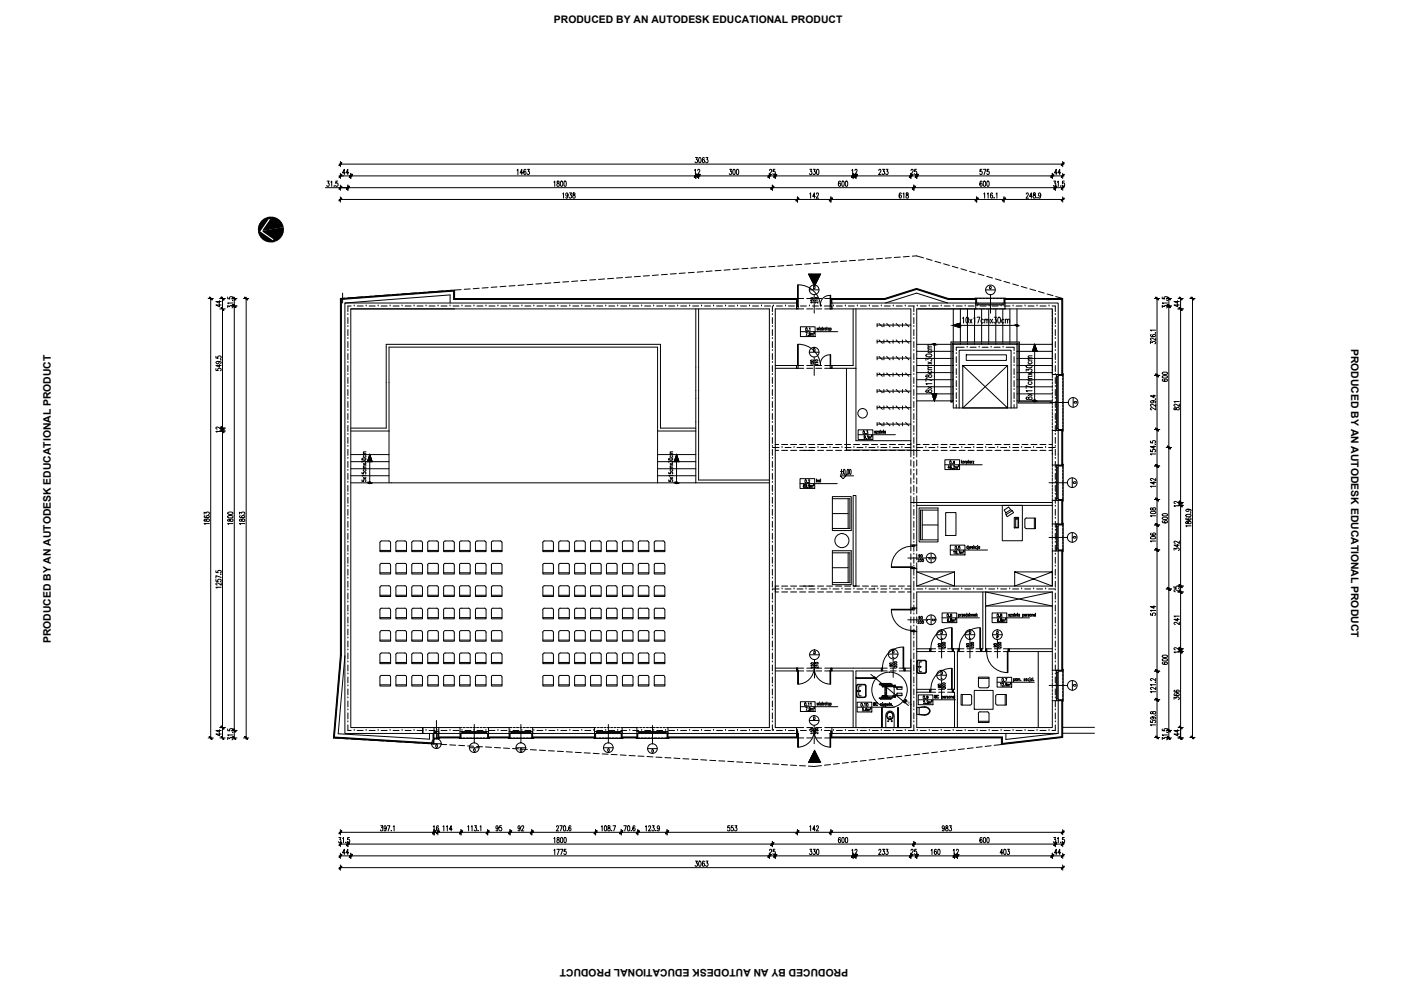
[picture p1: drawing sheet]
<svg xmlns="http://www.w3.org/2000/svg" width="594mm" height="420mm" viewBox="0 0 594 420" stroke-linecap="round" stroke-linejoin="round" font-family="sans-serif">
<defs><g id="words">
<g font-size="4.4">
<text x="234.9" y="9.6">PRODUCED BY AN AUTODESK EDUCATIONAL PRODUCT</text>
<text x="573" y="147.9" transform="rotate(90 573 147.9)">PRODUCED BY AN AUTODESK EDUCATIONAL PRODUCT</text>
<text x="21.6" y="272.7" transform="rotate(-90 21.6 272.7)">PRODUCED BY AN AUTODESK EDUCATIONAL PRODUCT</text>
<text x="359.6" y="411" transform="rotate(180 359.6 411)">PRODUCED BY AN AUTODESK EDUCATIONAL PRODUCT</text>
</g>
</g></defs>
<!-- layer: sciany murowane -->
<g fill="none" stroke="#000" stroke-width=".42">
<path d="M146.2 128.5h191.6v2.5h-9.1v177.5h9.1v2.5h-54.6v-2.5h43v-177.5h-177.5v177.5h35.4v2.5h-37.9zM352.7 128.5h61.1v2.5h-25.1v60h-2.5v-60h-33.5zM426.2 128.5h22.5v30.3h-2.5v-27.8h-20zM404.2 146h27v27h-2.5v-24.5h-22v24.5h-2.5zM446.2 182.5h2.5v14.7h-2.5zM386.2 213h2.5v18.1h-2.5zM446.2 212.2h2.5v10h-2.5zM386.2 241.1h2.5v7.4h57.5v-14.9h2.5v50.6h-2.5v-33.2h-57.5v6.8h-2.5zM386.2 267.8h2.5v40.7h57.5v-11.4h2.5v13.9h-96v-2.5h33.5zM386.2 279.6v28.9h-17.3M186.1 308.5h9v2.5h-9zM207.2 308.5h8.7v2.5h-8.7z"/>
<path d="M225.9 308.5h26.2v2.5h-26.2zM263.8 308.5h6.3v2.5h-6.3zM365 308.5h2.7"/>
</g>
<!-- layer: A-OSIE -->
<g fill="none" stroke="#000" stroke-width=".42">
<path d="M147.5 133.4h.1M147.5 138.5h.1M147.5 134.6v2.6M147.5 139.7v2.6M148.9 129.7h-1.4v2.4M150.2 129.7h.1M151.5 129.7h2.5M155.3 129.7h.1M156.5 129.7h2.6M160.3 129.7h.1M161.6 129.7h2.6M165.4 129.7h.1"/>
<path d="M166.7 129.7h2.5M170.5 129.7h.1M171.8 129.7h2.5M175.6 129.7h.1M176.9 129.7h2.5M180.7 129.7h.1M181.9 129.7h2.6M185.7 129.7h.1M187 129.7h2.6M190.8 129.7h.1M192.1 129.7h2.5M195.9 129.7h.1"/>
<path d="M197.2 129.7h2.5M201 129.7h.1M202.3 129.7h2.5M206.1 129.7h.1M207.3 129.7h2.6M211.1 129.7h.1M212.4 129.7h2.6M216.2 129.7h.1M217.5 129.7h2.5M221.3 129.7h.1M222.6 129.7h2.5M226.4 129.7h.1"/>
<path d="M227.7 129.7h2.5M231.5 129.7h.1M232.7 129.7h2.6M236.5 129.7h.1M237.8 129.7h2.6M241.6 129.7h.1M242.9 129.7h2.5M246.7 129.7h.1M248 129.7h2.5M251.8 129.7h.1M253.1 129.7h2.5M256.9 129.7h.1"/>
<path d="M258.1 129.7h2.6M261.9 129.7h.1M263.2 129.7h2.6M267 129.7h.1M268.3 129.7h2.5M272.1 129.7h.1M273.4 129.7h2.5M277.2 129.7h.1M278.5 129.7h2.5M282.3 129.7h.1M283.5 129.7h2.6M287.3 129.7h.1"/>
<path d="M288.6 129.7h2.6M292.4 129.7h.1M293.7 129.7h2.5M297.5 129.7h.1M298.8 129.7h2.5M302.6 129.7h.1M303.9 129.7h2.5M307.7 129.7h.1M308.9 129.7h2.6M312.7 129.7h.1M314 129.7h2.6M317.8 129.7h.1"/>
<path d="M319.1 129.7h2.5M322.9 129.7h.1M324.2 129.7h2.5M327.5 133.4h.1M327.5 138.5h.1M327.5 129.7v2.4M327.5 134.6v2.6M327.5 139.7v2.6M328 129.7h.1M329.3 129.7h2.5M333.1 129.7h.1M334.3 129.7h2.6"/>
<path d="M338.1 129.7h.1M339.4 129.7h2.6M343.2 129.7h.1M344.5 129.7h2.5M348.3 129.7h.1M349.6 129.7h2.5M353.4 129.7h.1M354.7 129.7h2.5M358.5 129.7h.1M359.7 129.7h2.6M363.5 129.7h.1M364.8 129.7h2.6"/>
<path d="M368.6 129.7h.1M369.9 129.7h2.5M373.7 129.7h.1M375 129.7h2.5M378.8 129.7h.1M380.1 129.7h2.5M383.9 129.7h.1M385.1 129.7h2.6M387.5 133.4h.1M387.5 138.5h.1M387.5 129.7v2.4M387.5 134.6v2.6"/>
<path d="M387.5 139.7v2.6M388.9 129.7h.1M390.2 129.7h2.6M394 129.7h.1M395.3 129.7h2.5M399.1 129.7h.1M400.4 129.7h2.5M404.2 129.7h.1M405.5 129.7h2.5M409.3 129.7h.1M410.5 129.7h2.6M414.3 129.7h.1"/>
<path d="M415.6 129.7h2.6M419.4 129.7h.1M420.7 129.7h2.5M424.5 129.7h.1M425.8 129.7h2.5M429.6 129.7h.1M430.9 129.7h2.5M434.7 129.7h.1M435.9 129.7h2.6M439.7 129.7h.1M441 129.7h2.6M444.8 129.7h.1"/>
<path d="M446.1 129.7h1.4v2.4M447.5 133.4h.1M447.5 138.5h.1M447.5 134.6v2.6M447.5 139.7v2.6M147.5 143.5h.1M147.5 148.6h.1M147.5 153.7h.1M147.5 158.8h.1M147.5 144.8v2.5M147.5 149.9v2.5M147.5 155v2.5"/>
<path d="M327.5 143.5h.1M327.5 148.6h.1M327.5 153.7h.1M327.5 158.8h.1M327.5 144.8v2.5M327.5 149.9v2.5M327.5 155v2.5M387.5 143.5h.1M387.5 148.6h.1M387.5 153.7h.1M387.5 158.8h.1M387.5 144.8v2.5"/>
<path d="M387.5 149.9v2.5M387.5 155v2.5M405.5 155h.1M405.5 149.9h.1M405.5 151.2v2.5M405.5 156.3v2.5M408.8 147.2h-3.3v1.5M410.1 147.2h.1M411.4 147.2h2.5M415.2 147.2h.1M416.5 147.2h2.5M420.3 147.2h.1"/>
<path d="M421.5 147.2h2.6M425.4 147.2h.1M426.6 147.2h3.4v1.5M430 155h.1M430 149.9h.1M430 151.2v2.5M430 156.3v2.5M447.5 143.5h.1M447.5 148.6h.1M447.5 153.7h.1M447.5 158.8h.1M447.5 144.8v2.5"/>
<path d="M447.5 149.9v2.5M447.5 155v2.5M147.5 163.9h.1M147.5 168.9h.1M147.5 174h.1M147.5 179.1h.1M147.5 160v2.6M147.5 165.1v2.6M147.5 170.2v2.5M147.5 175.3v2.5M327.5 163.9h.1M327.5 168.9h.1"/>
<path d="M327.5 174h.1M327.5 179.1h.1M327.5 160v2.6M327.5 165.1v2.6M327.5 170.2v2.5M327.5 175.3v2.5M387.5 163.9h.1M387.5 168.9h.1M387.5 174h.1M387.5 179.1h.1M387.5 160v2.6M387.5 165.1v2.6"/>
<path d="M387.5 170.2v2.5M387.5 175.3v2.5M405.5 170.3h.1M405.5 165.2h.1M405.5 160.1h.1M405.5 161.4v2.5M405.5 166.4v2.6M405.5 171.5v1.5M430 170.3h.1M430 165.2h.1M430 160.1h.1M430 161.4v2.5"/>
<path d="M430 166.4v2.6M430 171.5v1.5M447.5 163.9h.1M447.5 168.9h.1M447.5 174h.1M447.5 179.1h.1M447.5 160v2.6M447.5 165.1v2.6M447.5 170.2v2.5M447.5 175.3v2.5M147.5 184.2h.1M147.5 189.3h.1"/>
<path d="M147.5 194.3h.1M147.5 199.4h.1M147.5 180.4v2.5M147.5 185.4v2.6M147.5 190.5v2.6M147.5 195.6v2.5M327.5 184.2h.1M327.5 189.3h.1M327.5 194.3h.1M327.5 199.4h.1M327.5 189.7h2.9M327.5 180.4v2.5"/>
<path d="M327.5 185.4v2.6M327.5 190.5v2.6M327.5 195.6v2.5M331.6 189.7h.1M332.9 189.7h2.5M336.7 189.7h.1M338 189.7h2.5M341.8 189.7h.1M343.1 189.7h2.5M346.9 189.7h.1M348.1 189.7h2.6M351.9 189.7h.1"/>
<path d="M353.2 189.7h2.6M357 189.7h.1M358.3 189.7h2.5M362.1 189.7h.1M363.4 189.7h2.5M367.2 189.7h.1M368.5 189.7h2.5M372.3 189.7h.1M373.5 189.7h2.6M377.3 189.7h.1M378.6 189.7h2.6M382.4 189.7h.1"/>
<path d="M383.7 189.7h2.5M387.5 189.7h.1M387.5 184.2h.1M387.5 189.3h.1M387.5 194.3h.1M387.5 199.4h.1M387.5 180.4v2.5M387.5 185.4v2.6M387.5 190.5v2.6M387.5 195.6v2.5M388.8 189.7h2.5M392.6 189.7h.1"/>
<path d="M393.9 189.7h2.5M397.7 189.7h.1M398.9 189.7h2.6M402.7 189.7h.1M404 189.7h2.6M407.8 189.7h.1M409.1 189.7h2.5M412.9 189.7h.1M414.2 189.7h2.5M418 189.7h.1M419.3 189.7h2.5M423.1 189.7h.1"/>
<path d="M424.3 189.7h2.6M428.1 189.7h.1M429.4 189.7h2.6M433.2 189.7h.1M434.5 189.7h2.5M438.3 189.7h.1M439.6 189.7h2.5M443.4 189.7h.1M444.7 189.7h2.8M447.5 184.2h.1M447.5 189.3h.1M447.5 194.3h.1"/>
<path d="M447.5 199.4h.1M447.5 180.4v2.5M447.5 185.4v2.6M447.5 190.5v2.6M447.5 195.6v2.5M147.5 204.5h.1M147.5 209.6h.1M147.5 214.7h.1M147.5 219.7h.1M147.5 200.7v2.5M147.5 205.8v2.5M147.5 210.8v2.6"/>
<path d="M147.5 215.9v2.6M327.5 204.5h.1M327.5 209.6h.1M327.5 214.7h.1M327.5 219.7h.1M327.5 200.7v2.5M327.5 205.8v2.5M327.5 210.8v2.6M327.5 215.9v2.6M387.5 204.5h.1M387.5 209.6h.1M387.5 214.7h.1"/>
<path d="M387.5 219.7h.1M387.5 200.7v2.5M387.5 205.8v2.5M387.5 210.8v2.6M387.5 215.9v2.6M447.5 204.5h.1M447.5 209.6h.1M447.5 214.7h.1M447.5 219.7h.1M447.5 200.7v2.5M447.5 205.8v2.5M447.5 210.8v2.6"/>
<path d="M447.5 215.9v2.6M147.5 224.8h.1M147.5 229.9h.1M147.5 235h.1M147.5 221v2.5M147.5 226.1v2.5M147.5 231.2v2.5M147.5 236.2v2.6M327.5 224.8h.1M327.5 229.9h.1M327.5 235h.1M327.5 221v2.5"/>
<path d="M327.5 226.1v2.5M327.5 231.2v2.5M327.5 236.2v2.6M387.5 224.8h.1M387.5 229.9h.1M387.5 235h.1M387.5 221v2.5M387.5 226.1v2.5M387.5 231.2v2.5M387.5 236.2v2.6M447.5 224.8h.1M447.5 229.9h.1"/>
<path d="M447.5 235h.1M447.5 221v2.5M447.5 226.1v2.5M447.5 231.2v2.5M447.5 236.2v2.6M147.5 240.1h.1M147.5 245.1h.1M147.5 250.2h.1M147.5 255.3h.1M147.5 241.3v2.6M147.5 246.4v2.5M147.5 251.4v2.6"/>
<path d="M147.5 256.5v2.6M327.5 240.1h.1M327.5 245.1h.1M327.5 250.2h.1M327.5 255.3h.1M327.5 249.7h2.9M327.5 241.3v2.6M327.5 246.4v2.5M327.5 251.4v2.6M327.5 256.5v2.6M331.6 249.7h.1M332.9 249.7h2.5"/>
<path d="M336.7 249.7h.1M338 249.7h2.5M341.8 249.7h.1M343.1 249.7h2.5M346.9 249.7h.1M348.1 249.7h2.6M351.9 249.7h.1M353.2 249.7h2.6M357 249.7h.1M358.3 249.7h2.5M362.1 249.7h.1M363.4 249.7h2.5"/>
<path d="M367.2 249.7h.1M368.5 249.7h2.5M372.3 249.7h.1M373.5 249.7h2.6M377.3 249.7h.1M378.6 249.7h2.6M382.4 249.7h.1M383.7 249.7h2.5M387.5 249.7h.1M387.5 240.1h.1M387.5 245.1h.1M387.5 250.2h.1"/>
<path d="M387.5 255.3h.1M387.5 241.3v2.6M387.5 246.4v2.5M387.5 251.4v2.6M387.5 256.5v2.6M388.8 249.7h2.5M392.6 249.7h.1M393.9 249.7h2.5M397.7 249.7h.1M398.9 249.7h2.6M402.7 249.7h.1M404 249.7h2.6"/>
<path d="M407.8 249.7h.1M409.1 249.7h2.5M412.9 249.7h.1M414.2 249.7h2.5M418 249.7h.1M419.3 249.7h2.5M423.1 249.7h.1M424.3 249.7h2.6M428.1 249.7h.1M429.4 249.7h2.6M433.2 249.7h.1M434.5 249.7h2.5"/>
<path d="M438.3 249.7h.1M439.6 249.7h2.5M443.4 249.7h.1M444.7 249.7h2.8M447.5 240.1h.1M447.5 245.1h.1M447.5 250.2h.1M447.5 255.3h.1M447.5 241.3v2.6M447.5 246.4v2.5M447.5 251.4v2.6M447.5 256.5v2.6"/>
<path d="M147.5 260.3h.1M147.5 265.4h.1M147.5 270.5h.1M147.5 275.6h.1M147.5 261.6v2.5M147.5 266.7v2.5M147.5 271.8v2.5M147.5 276.8v2.6M327.5 260.3h.1M327.5 265.4h.1M327.5 270.5h.1M327.5 275.6h.1"/>
<path d="M327.5 261.6v2.5M327.5 266.7v2.5M327.5 271.8v2.5M327.5 276.8v2.6M387.5 260.3h.1M387.5 265.4h.1M387.5 270.5h.1M387.5 275.6h.1M387.5 261.6v2.5M387.5 266.7v2.5M387.5 271.8v2.5M387.5 276.8v2.6"/>
<path d="M447.5 260.3h.1M447.5 265.4h.1M447.5 270.5h.1M447.5 275.6h.1M447.5 261.6v2.5M447.5 266.7v2.5M447.5 271.8v2.5M447.5 276.8v2.6M147.5 280.7h.1M147.5 285.7h.1M147.5 290.8h.1M147.5 295.9h.1"/>
<path d="M147.5 281.9v2.6M147.5 287v2.5M147.5 292.1v2.5M147.5 297.2v2.5M327.5 280.7h.1M327.5 285.7h.1M327.5 290.8h.1M327.5 295.9h.1M327.5 281.9v2.6M327.5 287v2.5M327.5 292.1v2.5M327.5 297.2v2.5"/>
<path d="M387.5 280.7h.1M387.5 285.7h.1M387.5 290.8h.1M387.5 295.9h.1M387.5 281.9v2.6M387.5 287v2.5M387.5 292.1v2.5M387.5 297.2v2.5M447.5 280.7h.1M447.5 285.7h.1M447.5 290.8h.1M447.5 295.9h.1"/>
<path d="M447.5 281.9v2.6M447.5 287v2.5M447.5 292.1v2.5M447.5 297.2v2.5M147.5 301h.1M147.5 306.1h.1M147.5 302.2v2.6M147.5 307.3v2.4h1.4M150.2 309.7h.1M151.5 309.7h2.5M155.3 309.7h.1M156.5 309.7h2.6"/>
<path d="M160.3 309.7h.1M161.6 309.7h2.6M165.4 309.7h.1M166.7 309.7h2.5M170.5 309.7h.1M171.8 309.7h2.5M175.6 309.7h.1M176.9 309.7h2.5M180.7 309.7h.1M181.9 309.7h2.6M185.7 309.7h.1M187 309.7h2.6"/>
<path d="M190.8 309.7h.1M192.1 309.7h2.5M195.9 309.7h.1M197.2 309.7h2.5M201 309.7h.1M202.3 309.7h2.5M206.1 309.7h.1M207.3 309.7h2.6M211.1 309.7h.1M212.4 309.7h2.6M216.2 309.7h.1M217.5 309.7h2.5"/>
<path d="M221.3 309.7h.1M222.6 309.7h2.5M226.4 309.7h.1M227.7 309.7h2.5M231.5 309.7h.1M232.7 309.7h2.6M236.5 309.7h.1M237.8 309.7h2.6M241.6 309.7h.1M242.9 309.7h2.5M246.7 309.7h.1M248 309.7h2.5"/>
<path d="M251.8 309.7h.1M253.1 309.7h2.5M256.9 309.7h.1M258.1 309.7h2.6M261.9 309.7h.1M263.2 309.7h2.6M267 309.7h.1M268.3 309.7h2.5M272.1 309.7h.1M273.4 309.7h2.5M277.2 309.7h.1M278.5 309.7h2.5"/>
<path d="M282.3 309.7h.1M283.5 309.7h2.6M287.3 309.7h.1M288.6 309.7h2.6M292.4 309.7h.1M293.7 309.7h2.5M297.5 309.7h.1M298.8 309.7h2.5M302.6 309.7h.1M303.9 309.7h2.5M307.7 309.7h.1M308.9 309.7h2.6"/>
<path d="M312.7 309.7h.1M314 309.7h2.6M317.8 309.7h.1M319.1 309.7h2.5M322.9 309.7h.1M324.2 309.7h2.5M327.5 301h.1M327.5 306.1h.1M327.5 302.2v2.6M327.5 307.3v2.4M328 309.7h.1M329.3 309.7h2.5"/>
<path d="M333.1 309.7h.1M334.3 309.7h2.6M338.1 309.7h.1M339.4 309.7h2.6M343.2 309.7h.1M344.5 309.7h2.5M348.3 309.7h.1M349.6 309.7h2.5M353.4 309.7h.1M354.7 309.7h2.5M358.5 309.7h.1M359.7 309.7h2.6"/>
<path d="M363.5 309.7h.1M364.8 309.7h2.6M368.6 309.7h.1M369.9 309.7h2.5M373.7 309.7h.1M375 309.7h2.5M378.8 309.7h.1M380.1 309.7h2.5M383.9 309.7h.1M385.1 309.7h2.6M387.5 301h.1M387.5 306.1h.1"/>
<path d="M387.5 302.2v2.6M387.5 307.3v2.4M388.9 309.7h.1M390.2 309.7h2.6M394 309.7h.1M395.3 309.7h2.5M399.1 309.7h.1M400.4 309.7h2.5M404.2 309.7h.1M405.5 309.7h2.5M409.3 309.7h.1M410.5 309.7h2.6"/>
<path d="M414.3 309.7h.1M415.6 309.7h2.6M419.4 309.7h.1M420.7 309.7h2.5M424.5 309.7h.1M425.8 309.7h2.5M429.6 309.7h.1M430.9 309.7h2.5M434.7 309.7h.1M435.9 309.7h2.6M439.7 309.7h.1M441 309.7h2.6"/>
<path d="M444.8 309.7h.1M447.5 301h.1M447.5 306.1h.1M447.5 307.3v2.4h-1.4M447.5 302.2v2.6"/>
</g>
<!-- layer: A- NAD -->
<g fill="none" stroke="#000" stroke-width=".42">
<path d="M233.6 120l-2.6 .2M237.4 119.7l-2.5 .2M241.2 119.4l-2.6 .2M245 119.1l-2.6 .2M248.8 118.9l-2.6 .1M252.6 118.6l-2.6 .1M256.4 118.3l-2.6 .2M260.2 118l-2.6 .2M264 117.7l-2.6 .2M267.8 117.4l-2.6 .2M271.6 117.2l-2.6 .1M275.4 116.9l-2.6 .1"/>
<path d="M279.2 116.6l-2.6 .2M283 116.3l-2.6 .2M286.8 116l-2.6 .2M290.6 115.7l-2.6 .2M294.4 115.5l-2.6 .1M298.2 115.2l-2.6 .2M301.9 114.9l-2.5 .2M305.8 114.6l-2.6 .2M309.6 114.3l-2.6 .2M313.4 114l-2.6 .2M317.1 113.8l-2.5 .1M321 113.5l-2.6 .2"/>
<path d="M324.8 113.2l-2.6 .2M328.6 112.9l-2.6 .2M332.3 112.6l-2.5 .2M336.2 112.4l-2.6 .2M340 112.1l-2.6 .2M343.8 111.8l-2.6 .2M347.5 111.5l-2.5 .2M351.4 111.2l-2.6 .2M355.2 110.9l-2.6 .3M359 110.7l-2.6 .2M362.7 110.4l-2.5 .2M366.6 110.1l-2.6 .2"/>
<path d="M370.4 109.8l-2.6 .2M374.2 109.5l-2.6 .3M377.9 109.2l-2.5 .3M381.7 109l-2.5 .2M385.6 108.7l-2.6 .2M386.8 108.6l1.8-.1 3 .8M392.8 109.7l2.5 .7M396.5 110.8l2.4 .7M400.1 111.8l2.5 .8M403.8 112.9l2.4 .7M407.4 113.9l2.5 .8M411.1 115l2.4 .7"/>
<path d="M414.8 116.1l2.4 .7M418.4 117.2l2.5 .7M422.1 118.2l2.4 .7M425.7 119.3l2.5 .7M146.2 126.4l-1.9 .2M150 126.1l-2.5 .3M153.8 125.9l-2.6 .2M157.6 125.6l-2.5 .2M161.4 125.3l-2.5 .2M165.2 125l-2.5 .2M169 124.7l-2.6 .3M172.8 124.5l-2.5 .2"/>
<path d="M176.6 124.2l-2.5 .2M180.4 123.9l-2.5 .2M184.2 123.6l-2.6 .2M188 123.3l-2.6 .2M191.8 123l-2.5 .3M195.6 122.8l-2.5 .2M199.4 122.5l-2.6 .2M203.2 122.2l-2.6 .2M207 121.9l-2.5 .2M210.8 121.7l-2.5 .1M214.6 121.4l-2.6 .2M218.4 121.1l-2.6 .2"/>
<path d="M222.2 120.8l-2.5 .2M226 120.5l-2.5 .2M229.8 120.3l-2.6 .1M337.8 131h3M338.1 126.6h2.7M342.1 126.6h2.5M342.1 131h2.5M345.9 126.6h2.5M345.9 131h2.5M349.7 126.6h2.6M349.7 131h3M429.4 120.4l2.4 .7"/>
<path d="M433.1 121.4l2.4 .8M436.7 122.5l2.5 .7M440.4 123.6l2.4 .7M444 124.7l2.5 .6M447.7 125.7l2.9 .9M337.8 155h3M337.8 156.2h3M342.1 155h2.5M342.1 156.2h2.5M345.9 155h2.5M345.9 156.2h2.5M349.7 155h3"/>
<path d="M349.7 156.2h3M403.8 152h.4M403.8 158h.4M403.8 155h.4M403.8 149h.4M404.2 145.5v.5h-.4M407.2 145.5v.5M410.2 145.5v.5M413.2 145.5v.5M416.2 145.5v.5M419.3 145.5v.5M422.3 145.5v.5"/>
<path d="M425.2 145.5v.5M428.2 145.5v.5M431.2 152h.5M431.2 145.5v.5h.5M431.7 149h-.5h.5M403.3 170v.5h.5v-.5h.4M403.8 167h.4M403.8 164h.4M403.8 161h.4M328.7 191h1.5M328.7 188.5h1.5M331.5 191h2.5"/>
<path d="M331.5 188.5h2.5M335.3 191h2.5M335.3 188.5h2.5M339.1 191h2.5M339.1 188.5h2.5M342.9 191h2.5M342.9 188.5h2.5M346.7 191h2.5M346.7 188.5h2.5M350.5 191h2.5M350.5 188.5h2.5M354.3 191h2.6"/>
<path d="M354.3 188.5h2.6M358.1 191h2.6M358.1 188.5h2.6M361.9 191h2.6M361.9 188.5h2.6M365.7 191h2.6M365.7 188.5h2.6M369.6 191h2.5M369.6 188.5h2.5M373.4 191h2.5M373.4 188.5h2.5M377.2 191h2.5"/>
<path d="M377.2 188.5h2.5M381 191h2.5M381 188.5h2.5M384.8 191h1.4v2.7M384.8 188.5h1.4M386.2 188.5h.1M386.2 195v2.6M386.2 198.8v2.6M388.7 188.5h1.5M388.7 195v2.6M388.7 198.8v2.6M390.2 191h-1.5v2.7"/>
<path d="M391.4 191h2.6M391.4 188.5h2.6M395.3 191h2.5M395.3 188.5h2.5M399.1 191h2.5M399.1 188.5h2.5M402.9 191h2.5M402.9 188.5h2.5M406.7 191h2.5M406.7 188.5h2.5M410.5 191h2.5M410.5 188.5h2.5"/>
<path d="M414.3 191h2.5M414.3 188.5h2.5M418.1 191h2.6M418.1 188.5h2.6M421.9 191h2.6M421.9 188.5h2.6M425.7 191h2.6M425.7 188.5h2.6M429.5 191h2.6M429.5 188.5h2.6M433.4 191h2.5M433.4 188.5h2.5"/>
<path d="M437.2 191h2.5M437.2 188.5h2.5M441 191h2.5M441 188.5h2.5M444.8 191h1.4M444.8 188.5h1.4M386.2 202.6v2.6M386.2 206.4v2.6M386.2 210.3v2.7M388.7 202.6v2.6M388.7 206.4v2.6M388.7 210.3v2.7"/>
<path d="M386.2 231.1v2.4M386.2 234.8v2.5M386.2 238.6v2.5M388.7 231.1v2.4M388.7 234.8v2.5M388.7 238.6v2.5M328.7 248.5h1.5M328.7 251h1.5M331.5 248.5h2.5M331.5 251h2.5M335.3 248.5h2.5M335.3 251h2.5"/>
<path d="M339.1 248.5h2.5M339.1 251h2.5M342.9 248.5h2.5M342.9 251h2.5M346.7 248.5h2.5M346.7 251h2.5M350.5 248.5h2.5M350.5 251h2.5M354.3 248.5h2.6M354.3 251h2.6M358.1 248.5h2.6M358.1 251h2.6"/>
<path d="M361.9 248.5h2.6M361.9 251h2.6M365.7 248.5h2.6M365.7 251h2.6M369.6 248.5h2.5M369.6 251h2.5M373.4 248.5h2.5M373.4 251h2.5M377.2 248.5h2.5M377.2 251h2.5M381 248.5h2.5M381 251h2.5"/>
<path d="M384.8 248.5h1.4M384.8 251h1.4M386.2 257.8v2.5M388.7 257.8v2.5M386.2 261.5v2.6M386.2 265.3v2.5M388.7 261.5v2.6M388.7 265.3v2.5M394.3 276.3h2.4M394.3 275.1h2.4M398 276.3h2.5M398 275.1h2.5"/>
<path d="M401.8 276.3h2.5M401.8 275.1h2.5M406.3 276.3h2.5M406.3 275.1h2.5M410 276.3h2.6M410 275.1h2.6M413.8 276.3h2.5M413.8 275.1h2.5M417.9 276.3h2.5M417.9 275.1h2.5M421.7 276.3h2.5M421.7 275.1h2.5"/>
<path d="M425.5 276.3h2.4M425.5 275.1h2.4M337.8 284.5h3M337.8 283.3h3M342.1 284.5h2.5M342.1 283.3h2.5M345.9 284.5h2.5M345.9 283.3h2.5M349.7 284.5h3M349.7 283.3h3M373.7 284.5h2.5M373.7 283.3h2.5"/>
<path d="M377.5 284.5h2.5M377.5 283.3h2.5M381.3 284.5h2.4M381.3 283.3h2.4M394.3 293.5h2.4M394.3 292.3h2.4M398 293.5h2.5M398 292.3h2.5M401.8 293.5h2.5M401.8 292.3h2.5M141.4 312.9l2.4 .1M145.1 313.1l2.5 .2"/>
<path d="M148.9 313.3l2.5 .2M152.7 313.5l2.5 .2M156.4 313.8l2.6 .1M160.3 314l2.5 .1M164.1 314.2l2.5 .2M167.9 314.4l2.5 .2M171.7 314.6l2.5 .2M175.5 314.9l2.5 .1M179.3 315.1l2.5 .2M183.1 315.3l2.5 .2M186.9 315.6l2.5 .1M190.7 315.8l2.5 .2"/>
<path d="M194.5 316l2.5 .2M198.3 316.3l2.5 .1M202.1 316.5l2.5 .1M205.9 316.7l2.5 .2M209.7 316.9l2.5 .2M213.5 317.1l2.6 .2M217.3 317.4l2.6 .1M221.1 317.6l2.5 .1M224.9 317.8l2.5 .2M228.7 318l2.6 .2M232.5 318.3l2.6 .1M236.3 318.5l2.6 .1"/>
<path d="M240.1 318.7l2.6 .2M244 319l2.5 .1M247.7 319.2l2.6 .1M251.5 319.4l2.6 .2M255.3 319.6l2.6 .2M259.2 319.9l2.5 .1M337.8 308.5h3M338.1 312.9h2.7M342.1 308.5h2.5M342.1 312.9h2.5M345.9 308.5h2.5M345.9 312.9h2.5"/>
<path d="M349.7 308.5h3M349.7 312.9h2.6M390 319.7l-2.5 .3M393.8 319.3l-2.6 .3M397.5 318.8l-2.5 .3M401.3 318.4l-2.5 .3M405.1 318l-2.5 .2M408.9 317.5l-2.5 .3M412.7 317.1l-2.5 .3M416.5 316.6l-2.5 .3M420.3 316.2l-2.6 .3M424.6 315.7l-3.1 .3"/>
<path d="M263 320.1l2.5 .1M266.8 320.3l2.5 .1M270.5 320.5l2.6 .2M274.3 320.7l2.6 .2M278.2 321l2.5 .1M282 321.2l2.5 .1M285.8 321.4l2.5 .2M289.6 321.7l2.5 .1M293.4 321.9l2.5 .1M297.2 322.1l2.5 .2M301 322.4l2.5 .1M304.8 322.6l2.5 .1"/>
<path d="M308.6 322.8l2.5 .1M312.4 323l2.5 .2M316.2 323.2l2.5 .2M320 323.5l2.5 .1M323.8 323.7l2.5 .1M327.6 323.9l2.5 .1M331.4 324.1l2.6 .2M335.2 324.4l2.6 .1M339 324.6l2.5 .1M348.3 324.6l-3 .4-2.5-.2M352.2 324.2l-2.6 .2M355.9 323.7l-2.5 .3"/>
<path d="M359.7 323.3l-2.5 .3M363.5 322.8l-2.5 .3M367.3 322.4l-2.5 .3M371.1 321.9l-2.6 .3M374.8 321.5l-2.5 .3M378.7 321l-2.6 .3M382.4 320.6l-2.5 .3M386.2 320.2l-2.5 .2"/>
</g>
<!-- layer: sciany murowane -->
<g fill="#000">
<circle cx="446.2" cy="192.6" r=".19"/>
<circle cx="370.7" cy="249.7" r=".19"/>
</g>
<g fill="none" stroke="#000" stroke-width=".42">
<path d="M146.2 128.5l44.7-3.5v3.5M337.8 128.5v-1.5h-145.5v-3.6l-47.5 3.5v151l-3 34.6 41.8 2.5v-4M337.9 128.5v-1.7h-145.3v-3.6l-48 3.6v151.1l-3 34.8 42.2 2.5v-4.2M338.1 128.5v-1.9h-145.3v-3.6l-48.5 3.6v151.3l-2.9 35 42.6 2.5v-4.4M352.3 128.5v-1.9h22.8l13.5-4.3 13.6 4.3h11.9v1.9M352.5 128.5v-1.7h22.7l13.4-4.3 13.5 4.3h11.8v1.7M352.7 128.5v-1.5h22.5l13.4-4.3 13.5 4.3h11.7v1.5M375.4 128.5l13.2-4.2 13.3 4.2M425.7 128.5v-1.9h24.9v32.6h-1.9M425.9 128.5v-1.7h24.6v32.2h-1.8M426.2 128.5v-1.5h24v31.8h-1.5M448.7 182.5h1.5v14.7h-1.5"/>
<path d="M448.7 182.3h1.8v15.1h-1.8M448.7 182.1h1.9v15.5h-1.9M448.7 212.2h1.5v10h-1.5M448.7 211.9h1.8v10.5h-1.8M448.7 211.8h1.9v10.8h-1.9M448.7 233.6h1.5v50.6h-1.5M448.7 233.4h1.8v51h-1.8M448.7 233.2h1.9v51.4h-1.9M146.2 278l-2.8 33.1 38.7 2.3M448.7 297.1h1.5v15.2l-25.1 2.9v-2.8h-72.4v-2.2M448.7 296.9h1.8v15.6l-25.7 2.9v-2.7h-72.3v-1.7M448.7 296.7h1.9v16l-26 3v-2.8h-72.3v-1.9"/>
<path d="M182.1 311v2.4M185.7 311v1.9h9.8v-1.9M185.9 311v1.7h9.4v-1.7M186.1 311v1.4h9v-1.4M206.8 311v1.9h9.5v-1.9M207 311v1.7h9.1v-1.7M207.2 311v1.4h8.7v-1.4M225.5 311v1.9h27v-1.9M225.7 311v1.7h26.6v-1.7M225.9 311v1.4h26.2v-1.4M263.4 311v1.9h7.1v-1.9M263.6 311v1.7h6.7v-1.7"/>
<path d="M263.8 311v1.4h6.3v-1.4M282.9 311v1.9h55.2v-1.9M283.1 311v1.7h54.8v-1.7M337.8 310.2v2.2h-54.6v-1.4M426.5 311v2.5l22.2-2.5"/>
</g>
<!-- layer: 0 -->
<g fill="none" stroke="#000" stroke-width=".42">
<path d="M143.8 79.6h1.1M143.8 69.6h1.1M143.8 74.6h1.9M144.3 68.4v2.3M144.3 73.5v2.2M144.3 78.5v2.2M147 79.6h1.1M147.5 78.5v2.2M148.2 74.6h1.1M148.7 73.5v2.2M294.5 74.6h2.3M295 73.5v2.2"/>
<path d="M296.2 73.5v2.2M325.7 74.6h1.1M326.2 73.5v2.2M326.9 79.6h1.2M327.5 78.5v2.2M328.2 74.6h1.1M328.7 73.5v2.2M361.2 74.6h2.3M361.8 73.5v2.2M363 73.5v2.2M385.7 74.6h1.1M386.2 73.5v2.2"/>
<path d="M387 79.6h1.1M387.5 78.5v2.2M388.2 74.6h1.1M388.7 73.5v2.2M445.7 74.6h1.1M446.2 73.5v2.2M446.9 79.6h1.1M447.5 78.5v2.2M450.1 79.6h1.1M450.1 69.6h1.1M450.1 74.6h1.1M450.6 68.4v2.3"/>
<path d="M450.6 73.5v2.2M450.6 78.5v2.2M110.1 98.1l-.5 .1M110.2 98.2l-.6 .2M110.3 97.9l-.7 .1M110.3 98.4l-.6 .1M110.4 97.7l-.8 .1M110.6 98.5l-.9 .2M110.6 97.5l-1.1 .1M110.7 97.3l-1.2 .2M110.8 98.7l-1 .1M110.8 97.1l-1.3 .2"/>
<path d="M111 98.8l-1.2 .2M111 96.9l-1.5 .2M111.1 96.7l-1.6 .3M111.2 99l-1.3 .2M111.2 96.5l-1.6 .3M111.4 99.1l-1.5 .2M111.4 96.3l-1.8 .3M111.5 96.1l-1.9 .3M111.6 99.2l-1.6 .3M111.7 95.9l-2 .4M111.8 99.4l-1.7 .3M111.8 95.7l-2.1 .3"/>
<path d="M112 99.5l-1.8 .4M112 95.5l-2.2 .4M112.1 95.3l-2.3 .4M112.2 99.6l-1.9 .4M112.2 95.1l-2.3 .4M112.4 99.8l-2.1 .3M112.4 94.9l-2.5 .4M112.5 94.7l-2.5 .4M112.6 99.9l-2.1 .4M112.6 94.5l-2.5 .4M112.8 94.3l-2.6 .4M112.9 94.1l-2.6 .4"/>
<path d="M113.1 93.9l-2.6 .4M113.2 93.7l-2.6 .4M113.4 93.5l-2.6 .4M113.5 93.2l-2.6 .5M113.6 93.1l-2.4 .4M113.8 92.9l-2.4 .4M113.9 92.7l-2.2 .3M114.6 92l-1.3 .2M115.4 92l-2.9 .6M115.9 92.1l-3.9 .7M116.4 92.2l-2.3 .4M116.7 92.3l-2.4 .4"/>
<path d="M117 92.4l-2.5 .5M117.3 92.6l-2.6 .4M117.5 92.7l-2.9 .5M117.8 92.9l-3.3 .6M117.9 93l-3.6 .6M118.1 93.1l-3.9 .7M118.3 93.3l-4.3 .8M118.5 93.4l-4.6 .9M118.6 93.6l-4.9 .8M118.8 93.7l-5.2 .9M118.9 93.9l-5.5 1M119 94l-5.7 1.1"/>
<path d="M119.2 94.2l-6 1M119.3 94.3l-6.2 1.1M119.4 94.5l-6.5 1.2M119.5 94.6l-6.7 1.3M119.5 99.9l-4.3 .8M119.5 94.8l-6.9 1.2M119.6 99.7l-4.6 .8M119.6 95l-7.1 1.3M119.7 99.5l-4.9 .9M119.7 95.1l-7.4 1.4M119.8 99.3l-5.2 1M119.8 95.3l-7.6 1.4"/>
<path d="M119.8 95.4l-7.8 1.4M119.9 99.1l-5.5 1M119.9 99l-5.7 1M119.9 95.6l-8 1.5M120 98.8l-6 1.1M120 95.8l-8.2 1.5M120 96l-8.3 1.5M120 98.6l-6.2 1.1M120 96.1l-8.5 1.5M120.1 98.4l-6.5 1.2M120.1 98.2l-6.7 1.2M120.1 98l-6.9 1.3"/>
<path d="M120.1 96.6l-8.5 1.6M120.1 96.6l-8.6 1.6M120.2 97.9l-7.2 1.2M120.2 97.7l-7.4 1.3M120.2 97.5l-7.6 1.4M120.2 97.4l-7.8 1.3M120.2 97.1l-8 1.5M120.2 97l-8.2 1.5M120.2 96.8l-8.4 1.5M143.8 84.6h1.1M144.3 83.5v2.2M337.6 84.6h1.1"/>
<path d="M338.1 83.5v2.2M351.8 84.6h1.1M352.3 83.5v2.2M413.6 84.6h1.1M414.1 83.5v2.2M425.2 84.6h1.1M425.7 83.5v2.2M450.1 84.6h1.1M450.6 83.5v2.2M112.8 100.1l-2.2 .4M113 100.2l-2.3 .4M113.2 100.4l-2.4 .4"/>
<path d="M113.4 100.5l-2.5 .4M113.6 100.6l-2.5 .5M113.8 100.8l-2.6 .4M114 100.9l-2.6 .5M114.2 101l-2.6 .5M114.4 101.2l-2.6 .5M114.6 101.3l-2.6 .5M114.8 101.5l-2.6 .4M115 101.6l-2.5 .5M115.2 101.8l-2.5 .4M115.4 101.9l-2.4 .4M115.6 102l-2.2 .4"/>
<path d="M116.4 102.4l-1.2 .2M117.2 102.1l-2.9 .5M117.7 101.8l-3.9 .7M118 101.6l-2.2 .4M118.3 101.4l-2.4 .4M118.6 101.2l-2.5 .4M118.8 100.9l-2.6 .5M118.9 100.7l-2.9 .5M119.1 100.5l-3.3 .6M119.2 100.3l-3.6 .7M119.4 100.1l-4 .7M342.9 116.2h5l-2.5 5z"/>
<path d="M342.9 116.2l2.5 5M88.3 126.6h2.2M89.4 126v1.1M93.2 131h2.3M93.2 126.6h2.3M94.3 126v1.1M94.3 130.4v1.1M98.2 129.7h2.3M98.2 126.6h2.3M99.3 126v1.1M99.3 129.1v1.2M103.2 126.6h2.3"/>
<path d="M104.4 126v1.1M145.3 124.3v4.2M148.7 131h44.1M489.5 126.6h2.3M490.6 126v1.1M494.5 129.7h2.3M494.5 126.6h2.3M495.6 126v1.1M495.6 129.1v1.2M499.5 131h2.3M499.5 126.6h2.3M500.6 126v1.1"/>
<path d="M500.6 130.4v1.1M504.5 126.6h2.3M505.7 126v1.1M489.5 159.2h2.3M490.6 158.6v1.2M93.2 181.5h2.3M93.2 182.7h2.3M94.3 181v2.3M489.5 182.1h2.3M489.5 197.6h2.3M490.6 181.6v1.1M490.6 197v1.1"/>
<path d="M494.5 189.7h2.3M495.6 189.2v1.1M489.5 211.8h2.3M490.6 211.2v1.1M499.5 214.3h2.3M499.5 213h2.3M500.6 212.5v2.3M489.5 222.6h2.3M489.5 233.2h2.3M490.6 222v1.1M490.6 232.6v1.2M494.5 249.7h2.3"/>
<path d="M495.6 249.2v1.1M499.5 251h2.3M499.5 248.5h2.3M500.6 247.9v1.1M500.6 250.4v1.1M499.5 276.3h2.3M499.5 275.1h2.3M500.6 274.5v2.3M489.5 284.6h2.3M489.5 296.7h2.3M490.6 284v1.1M490.6 296.1v1.2"/>
<path d="M88.3 312.9h2.2M89.4 312.3v1.1M93.2 312.9h2.3M93.2 308.5h2.3M94.3 307.9v1.1M94.3 312.3v1.1M98.2 309.7h2.3M98.2 312.9h2.3M99.3 309.1v1.2M99.3 312.3v1.1M103.2 312.9h2.3M104.4 312.3v1.1"/>
<path d="M179.3 308.5v2.5v-2.5M345.4 318.2l2.5 5h-5zM345.4 318.2l-2.5 5M489.5 312.7h2.3M490.6 312.1v1.1M494.5 309.7h2.3M494.5 312.9h2.3M495.6 309.1v1.2M495.6 312.3v1.1M499.5 312.9h2.3M499.5 308.5h2.3M500.6 307.9v1.1"/>
<path d="M500.6 312.3v1.1M504.5 312.7h2.3M505.7 312.1v1.1M143.8 352.9h1.1M143.8 357.9h1.1M144.3 351.7v2.3M144.3 356.7v2.3M147 357.9h1.1M147.5 356.7v2.3M183.5 352.9h1.1M184.1 351.7v2.3M185.1 352.9h1.1"/>
<path d="M185.7 351.7v2.3M194.9 352.9h1.1M195.5 351.7v2.3M206.2 352.9h1.1M206.8 351.7v2.3M215.7 352.9h1.2M216.3 351.7v2.3M224.9 352.9h1.1M225.5 351.7v2.3M252 352.9h1.1M252.5 351.7v2.3M262.8 352.9h1.2"/>
<path d="M263.4 351.7v2.3M269.9 352.9h1.1M270.5 351.7v2.3M282.3 352.9h1.1M282.9 351.7v2.3M326.9 357.9h1.2M327.5 356.7v2.3M337.6 352.9h1.1M338.1 351.7v2.3M351.8 352.9h1.1M352.3 351.7v2.3M387 357.9h1.1"/>
<path d="M387.5 356.7v2.3M446.9 357.9h1.1M447.5 356.7v2.3M450.1 352.9h1.1M450.1 357.9h1.1M450.6 351.7v2.3M450.6 356.7v2.3M143.8 362.9h1.1M143.8 367.9h1.1M144.3 361.7v2.3M144.3 366.7v2.3M148.2 362.9h1.1"/>
<path d="M148.7 361.7v2.3M325.7 362.9h1.1M326.2 361.7v2.3M328.2 362.9h1.1M328.7 361.7v2.3M361.2 362.9h2.3M361.8 361.7v2.3M363 361.7v2.3M385.7 362.9h1.1M386.2 361.7v2.3M388.2 362.9h1.1M388.7 361.7v2.3"/>
<path d="M404.2 362.9h2.3M404.7 361.7v2.3M406 361.7v2.3M445.7 362.9h1.1M446.2 361.7v2.3M450.1 362.9h1.1M450.1 367.9h1.1M450.6 361.7v2.3M450.6 366.7v2.3"/>
<circle cx="438.7" cy="169.9" r=".36"/>
</g>
<!-- layer: A-WIDOK -->
<g fill="none" stroke="#000" stroke-width=".42">
<path d="M389.2 131h37M404.2 138l3-1v2l-3-1M404.2 131v14M407.2 131v14M407.2 138h24M408.2 134.9l.4-.4v2.5M409.8 134.6l.3-.1a1.48 1.48 0 0 1 0 2.5l-.5-1.1zM410.2 131v14M411.3 135.3l.8 1.7M412.1 135.3l-.8 1.7M412.9 134.9l.4-.4v2.5M413.2 131v14"/>
<path d="M413.8 126.6l-.5-.2 13.2 .2M414.3 134.5h1.2l-.9 2.5M416.2 131v14M417 135.7l-.2-.3a.73 .73 0 0 0-.8 .7 .73 .73 0 0 0 .8 .7l.2-.2M417.6 135.8l.4-.5 .4 .1 .1 1.6M417.6 135.3v1.7M418.5 135.8l.4-.5 .4 .1 .1 1.6M419.3 131v14M420 135.3l.9 1.7M420.9 135.3l-.9 1.7M421.6 134.5h.9l-.5 .9a.71 .71 0 0 1 .6 1.1 .71 .71 0 0 1-1.2 0M422.3 131v14"/>
<path d="M423.3 134.6l.3-.1a1.48 1.48 0 0 1 0 2.5l-.5-1.1zM425.2 131v14M425.7 135.7l-.1-.3a.73 .73 0 0 0-.9 .7 .73 .73 0 0 0 .9 .7l.1-.2M426.3 135.8l.4-.5 .5 .1 .1 1.6M426.3 135.3v1.7M427.3 135.8l.3-.5 .5 .1v1.6M428.2 131v14M431.2 131v14M388.7 152h14.6M388.7 149h14.6M388.7 146h14.6M388.7 158h14.6"/>
<path d="M388.7 155h14.6M392.6 152.8v-1l1 .5a.72 .72 0 0 1 .9-.5 .72 .72 0 0 1 .4 1.1h-.2M392.8 159v.8h.7a.79 .79 0 0 1 .7-.9 .79 .79 0 0 1 .8 .9 .98 .98 0 0 1-1.5-.8zM392.8 150.4l1.3-.3 1 .5a1.48 1.48 0 0 1-2.5 0zM393.5 156.7h1.6M393.5 153.4l1.6 .9M393.5 148h1.6M393.8 157.3l-.2 .2a.73 .73 0 0 0 .7 .9 .73 .73 0 0 0 .7-.9l-.2-.2M393.8 148.6l-.2 .1a.73 .73 0 0 0 .7 .9 .73 .73 0 0 0 .7-.9l-.2-.1M395.1 155.9h-1.5l-.1 .5 .4 .3M395.1 154.9l-1.5 .1-.1 .4 .4 .5M395.1 147.1l-1.5 .1-.1 .4 .4 .4"/>
<path d="M395.1 146.2h-1.5l-.1 .5 .4 .4M395.1 153.4l-1.6 .9M396.2 146v21M408.2 155v18h19.1v-18h-19.1l19.1 18M409.7 150.4h17v2.4h-17zM427.3 155l-19.1 18M431.2 158h.5M431.2 155h.5M432.3 152h13.9M432.3 149h13.9M432.3 146h13.9M432.3 158h13.9"/>
<path d="M432.3 155h14M435.1 157.4v-.9l1 .5a.7 .7 0 0 1 1-.6 .7 .7 0 0 1 .1 1.2M435.3 155l1.3-.2 1 .5a1.48 1.48 0 0 1-2.5 0zM436 158.1l1.6 .9M436 152.7h1.6M436.3 153.3l-.2 .1a.73 .73 0 0 0 .7 .9 .73 .73 0 0 0 .7-.9l-.3-.1M437.6 159.6l-1.5 .1-.1 .4 .4 .4M437.6 151.8h-1.5l-.1 .5 .4 .4M437.6 150.9h-1.5l-.1 .5 .4 .4M437.6 158.1l-1.6 .9M438.7 146l1 3h-1.9zM438.7 149v21"/>
<path d="M450.6 158.8l.2-.4-.2 24.4M388.7 170h14.6M388.7 167h14.6M388.7 164h14.6M388.7 161h14.6M392.8 165.4v.9h.7a.79 .79 0 0 1 .7-1 .79 .79 0 0 1 .8 1 .98 .98 0 0 1-1.5-.9zM393.5 163.9l1.6 .8M395.1 162.7h-2.5l.5 .4M395.1 161.4l-2.5-.9v1.2M395.1 163.9l-1.6 .8M395.3 167h1.9l-1 3zM403.8 170.5v-25h27.9v25.4h14.5"/>
<path d="M406.7 173h22M431.2 170h.5M431.2 167h.5M431.2 164h.5M431.2 161h.5M432.3 170h13.9M432.3 167h13.9M432.3 164h13.9M432.3 161h13.9M435.3 168.4v.9h.7a.79 .79 0 0 1 .7-1 .79 .79 0 0 1 .8 1 .98 .98 0 0 1-1.5-.9zM436 166.9l1.6 .9M436 161.4h1.6"/>
<path d="M436.3 162l-.2 .2a.73 .73 0 0 0 .7 .8 .73 .73 0 0 0 .7-.8l-.3-.2M437.6 165.7h-2.5l.5 .4M437.6 164.4l-2.5-.9v1.2M437.6 160.5l-1.5 .1-.1 .4 .4 .4M437.6 166.9l-1.6 .9M446.2 170.4h-13.9v-25.4h-29v25.5M148.7 198.7h16.3M148.7 195.7h16.3M148.7 192.7h16.3M153.5 196v-.6l.6 .3a.48 .48 0 0 1 .7-.3 .48 .48 0 0 1 .2 .7h-.1M153.6 194.4h1.5a.77 .77 0 0 1-.8 .6 .77 .77 0 0 1-.7-.6zM154.1 196.5l1.1 .6"/>
<path d="M154.3 199.1l-.2 .1a.46 .46 0 0 0 .5 .6 .46 .46 0 0 0 .4-.7M154.3 193.2l-.2 .1a.47 .47 0 0 0 .5 .6 .47 .47 0 0 0 .4-.7M155.2 198.1l-1.1 .1 .3 .5M155.2 197.5l-1.1 .1 .3 .5M155.2 192.2h-1.1l.3 .6M155.2 191.5l-1.1 .1 .3 .6M155.2 196.5l-1.1 .6M156.8 192.7l1 3h-2zM156.8 192.7v12M165 182.7v22M278.8 198.7h16.2M278.8 195.7h16.2"/>
<path d="M278.8 192.7h16.2M278.8 182.7v22M283.6 196v-.6l.6 .3a.48 .48 0 0 1 .7-.3 .48 .48 0 0 1 .2 .7h-.1M283.7 194.4h1.5a.77 .77 0 0 1-.8 .6 .77 .77 0 0 1-.7-.6zM284.2 196.5l1.1 .6M284.4 199.1l-.2 .1a.46 .46 0 0 0 .5 .6 .46 .46 0 0 0 .4-.7M284.4 193.2l-.2 .1a.47 .47 0 0 0 .5 .6 .47 .47 0 0 0 .4-.7M285.3 198.1l-1.1 .1 .3 .5M285.3 197.5l-1.1 .1 .3 .5M285.3 192.2h-1.1l.3 .6M285.3 191.5l-1.1 .1 .3 .6M285.3 196.5l-1.1 .6"/>
<path d="M286.9 192.7l1 3h-2zM286.9 192.7v12M450.6 197.2l.2-.4-.2 15.7M148.7 204.7h146.3M148.7 201.7h16.3M153.5 203.5v.6h.6a.48 .48 0 0 1 .2-.6 .48 .48 0 0 1 .6 0 .48 .48 0 0 1 0 .7M153.5 200.3v.6h.6a.51 .51 0 0 1 .5-.8 .51 .51 0 0 1 .4 .8h-.1M154.1 202.4l1.1 .7M155.2 201.6h-1.7l.3 .3M155.2 202.4l-1.1 .7M278.8 201.7h16.2M283.6 203.5v.6h.6a.48 .48 0 0 1 .1-.6 .48 .48 0 0 1 .7 0 .48 .48 0 0 1 0 .7"/>
<path d="M283.6 200.3v.6h.6a.51 .51 0 0 1 .5-.8 .51 .51 0 0 1 .4 .8h-.1M284.2 202.4l1.1 .7M285.3 201.6h-1.7l.3 .3M285.3 202.4l-1.1 .7M450.6 222.2l.2-.4-.2 12.1M450.6 284.2l.2-.5-.2 13.7M186.1 312.9l.4 .2h-2.5M194.8 312.9l12.8 .2-.4-.2M215.6 312.9l10.7 .2-.4-.2M251.8 312.9l12.4 .2-.4-.2M269.7 312.9l14 .2-.5-.2M450.6 308.4h13.5"/>
<path d="M450.6 310.9h13.5"/>
<circle cx="431.2" cy="137.9" r=".36"/>
<circle cx="396.2" cy="146" r=".36"/>
<circle cx="438.7" cy="169.9" r=".36"/>
<circle cx="156.8" cy="204.7" r=".36"/>
<circle cx="286.9" cy="204.7" r=".36"/>
</g>
<!-- layer: A04_KONSTRUKCJA PONIZEJ -->
<g fill="none" stroke="#000" stroke-width=".42">
<path d="M413.8 131h.9M414.1 126.6h.7M415.2 131h.9M415.3 126.6h.9M416.6 131h1M416.7 126.6h1M418 131h1M418.2 126.6h.9M419.5 131h.9M419.6 126.6h.9M420.9 131h.9M421 126.6h1"/>
<path d="M422.3 131h1M422.4 126.6h1M423.7 131h1M423.9 126.6h.9M425.2 131h1M425.3 126.6h.7M446.2 131v.5M446.2 132v1M446.2 133.4v1M446.2 134.9v.9M446.2 136.3v.9M446.2 137.7v1"/>
<path d="M446.2 139.1v1M446.2 140.6v.9M446.2 142v.9M446.2 143.4v1M446.2 144.9v.9M446.2 146.3v.9M446.2 147.7v1M446.2 149.1v1M446.2 150.6v.9M446.2 152v.9M446.2 153.4v1M446.2 154.8v1"/>
<path d="M446.2 156.3v.9M446.2 157.7v1M446.2 159.1v1M450.6 159.2v.5M446.2 160.6v.9M446.2 162v.9M446.2 163.4v1M446.2 164.8v1M446.2 166.3v.9M446.2 167.7v.9M446.2 169.1v1M446.2 170.5v1"/>
<path d="M446.2 172v.9M446.2 173.4v1M446.2 174.8v1M446.2 176.3v.9M446.2 177.7v.9M446.2 179.1v1M450.6 160.2v.9M450.6 161.6v.9M450.6 163v1M450.6 164.5v.9M450.6 165.9v.9M450.6 167.3v1"/>
<path d="M450.6 168.7v1M450.6 170.2v.9M450.6 171.6v.9M450.6 173v1M450.6 174.4v1M450.6 175.9v1M450.6 177.3v1M450.6 178.8v.9M446.2 180.5v1M446.2 182v.5M446.2 197.2v.8M446.2 198.5v.9"/>
<path d="M446.2 199.9v1M450.6 180.2v.9M450.6 181.6v.5M450.6 197.6v1.1M450.6 199.2v.9M446.2 201.3v1M446.2 202.8v.9M446.2 204.2v.9M446.2 205.6v1M446.2 207v1M446.2 208.5v1M446.2 209.9v.9"/>
<path d="M446.2 211.4v.8M450.6 200.6v1M450.6 202v1M450.6 203.5v.9M450.6 204.9v1M450.6 206.3v1M450.6 207.8v.9M450.6 209.2v.9M450.6 210.6v1.2M446.2 222.2v1.1M446.2 223.8v1M446.2 225.2v1"/>
<path d="M446.2 226.7v.9M446.2 228.1v1M446.2 229.5v1M446.2 231v.9M446.2 232.4v1.2M450.6 222.6v.9M450.6 223.9v1M450.6 225.4v.9M450.6 226.8v.9M450.6 228.2v1M450.6 229.6v1M450.6 231.1v1"/>
<path d="M450.6 232.5v.9M446.2 284.2v.5M446.2 285.1v1M446.2 286.6v.9M446.2 288v1M446.2 289.4v1M446.2 290.9v.9M446.2 292.3v.9M446.2 293.7v1M446.2 295.1v1M446.2 296.6v.5M450.6 284.6v.8"/>
<path d="M450.6 285.9v.9M450.6 287.3v.9M450.6 288.7v1M450.6 290.1v1M450.6 291.6v.9M450.6 293v.9M450.6 294.4v1M450.6 295.9v.8M184 312.9h.6M184.1 308.5h.7M185.1 312.9h.6M185.3 308.5h.8"/>
<path d="M195.1 308.5h.8M195.2 312.9h.6M196.2 312.9h1M196.4 308.5h.9M197.7 312.9h.9M197.8 308.5h.9M199.1 312.9h1M199.2 308.5h1M200.5 312.9h1M200.6 308.5h1M202 312.9h.9M202.1 308.5h.9"/>
<path d="M203.4 312.9h.9M203.5 308.5h1M204.8 312.9h1M204.9 308.5h1M206.2 312.9h.6M206.4 308.5h.8M215.9 308.5h1.2M216.1 312.9h.8M217.5 312.9h.9M217.5 308.5h1M218.8 312.9h1M219 308.5h.9"/>
<path d="M220.3 312.9h1M220.4 308.5h.9M221.7 312.9h1M221.9 308.5h.9M223.1 312.9h1M223.3 308.5h.9M224.6 312.9h.9M224.7 308.5h1.2M252.1 308.5h.6M252.3 312.9h1M253.2 308.5h1M253.8 312.9h.9"/>
<path d="M254.6 308.5h1M255.2 312.9h1M256.1 308.5h.9M256.7 312.9h.9M257.5 308.5h.9M258.1 312.9h.9M258.9 308.5h1M259.5 312.9h1M260.3 308.5h1M260.9 312.9h1M261.8 308.5h.9M262.4 312.9h1"/>
<path d="M263.2 308.5h.6M270.1 308.5h.6M270.2 312.9h1.1M271.2 308.5h.9M271.8 312.9h.9M272.6 308.5h.9M273.2 312.9h.9M274.1 308.5h.9M274.6 312.9h1M275.4 308.5h1M276 312.9h1M276.9 308.5h1"/>
<path d="M277.5 312.9h1M278.3 308.5h1M278.9 312.9h1M279.8 308.5h.9M280.4 312.9h.9M281.2 308.5h.9M281.8 312.9h1.1M282.6 308.5h.6"/>
</g>
<!-- layer: A-WIDOK -->
<g fill="#000" stroke="#000" stroke-width=".42">
<path d="M404.2 138h1.6zM404.2 138l1.6-.5v.5zM405.8 137.5h1.4v1zM405.8 137.5l1.4-.5v.5zM430.9 138h.7l-.1 .2zM431 137.7h.5zM395.9 146h.7zM396 145.7h.5zM438.4 170h.7l-.1 .2zM438.5 169.7h.5zM156.4 204.7h.7l-.1 .3zM156.5 204.5h.5z"/>
<path d="M286.5 204.7h.7l-.1 .3zM286.6 204.5h.5z"/>
<path d="M404.2 138h1.6zM404.2 138h1.6v.5z"/>
<path d="M405.8 137.5v1h1.4zM405.8 138.5h1.4v.5z"/>
<path d="M431 137.7l-.1 .3h.7zM431 137.7l.6 .3z"/>
<path d="M430.9 138l.6 .2zM431 138.2h.5z"/>
<path d="M396 145.7l-.1 .3h.7zM396 145.7l.6 .3z"/>
<path d="M395.9 146l.6 .2zM396 146.2h.5z"/>
<path d="M437.8 148.8l1.9 .2zM437.8 148.8l1.9 .2zM438.7 146l-.9 2.8h1.9zM438.7 146l1 2.8z"/>
<path d="M395.3 167l.4 1.5h1zM395.3 167h1.9l-.5 1.5z"/>
<path d="M395.7 168.5l.5 1.5zM395.7 168.5h1l-.5 1.5z"/>
<path d="M438.5 169.7l-.1 .3h.7zM438.5 169.7l.6 .3z"/>
<path d="M438.4 170l.6 .2zM438.5 170.2h.5z"/>
<path d="M156.8 192.7l-1 3h2zM156.8 192.7l1 3z"/>
<path d="M286.9 192.7l-1 3h2zM286.9 192.7l1 3z"/>
<path d="M156.5 204.5l-.1 .2h.7zM156.5 204.5l.6 .2z"/>
<path d="M156.4 204.7l.6 .3zM156.5 205h.5z"/>
<path d="M286.6 204.5l-.1 .2h.7zM286.6 204.5l.6 .2z"/>
<path d="M286.5 204.7l.6 .3zM286.6 205h.5z"/>
</g>
<!-- layer: 0 -->
<g fill="#000" stroke="#000" stroke-width=".42">
<path d="M342.9 116.2h5l-2.5 5zM438.4 170h.7l-.1 .2zM438.5 169.7h.5zM345.4 318.2l2.5 5h-5z"/>
<path d="M143.7 70.1l1.2-1.1zM144.9 69l-1.1 1.2z"/>
<path d="M143.7 75.1l1.2-1.1zM144.9 74l-1.1 1.2z"/>
<path d="M144.9 79l-1.1 1.2zM144.9 79l-1.2 1.1z"/>
<path d="M148.2 75.1l1.1-1.1zM149.3 74l-1.1 1.2z"/>
<path d="M149.3 74l-1.1 1.2zM148.2 75.1l1.1-1.1z"/>
<path d="M295.6 74l-1.1 1.2zM294.5 75.1l1.1-1.1z"/>
<path d="M295.6 74l-1.1 1.2zM294.5 75.1l1.1-1.1z"/>
<path d="M295.6 75.1l1.2-1.1zM296.8 74l-1.1 1.2z"/>
<path d="M295.6 75.1l1.2-1.1zM296.8 74l-1.1 1.2z"/>
<path d="M326.8 74l-1.1 1.2zM325.7 75.1l1.1-1.1z"/>
<path d="M326.8 74l-1.1 1.2zM325.7 75.1l1.1-1.1z"/>
<path d="M328 79l-1 1.2zM328 79l-1.1 1.1z"/>
<path d="M328.2 75.1l1.1-1.1zM329.3 74l-1.1 1.2z"/>
<path d="M328.2 75.1l1.1-1.1zM329.3 74l-1.1 1.2z"/>
<path d="M362.3 74l-1.1 1.2zM361.1 75.1l1.2-1.1z"/>
<path d="M362.3 74l-1.1 1.2zM361.1 75.1l1.2-1.1z"/>
<path d="M362.4 75.1l1.1-1.1zM363.5 74l-1.1 1.2z"/>
<path d="M362.4 75.1l1.1-1.1zM363.5 74l-1.1 1.2z"/>
<path d="M386.8 74l-1.1 1.2zM385.6 75.1l1.2-1.1z"/>
<path d="M386.8 74l-1.1 1.2zM385.6 75.1l1.2-1.1z"/>
<path d="M388 79l-1 1.2zM388 79l-1 1.2z"/>
<path d="M388.1 75.1l1.2-1.1zM389.3 74l-1.1 1.2z"/>
<path d="M388.1 75.1l1.2-1.1zM389.3 74l-1.1 1.2z"/>
<path d="M445.6 75.1l1.2-1.1zM446.8 74l-1.1 1.2z"/>
<path d="M446.8 74l-1.1 1.2zM445.6 75.1l1.2-1.1z"/>
<path d="M448 79l-1 1.2zM448 79l-1.1 1.1z"/>
<path d="M448 79l-1 1.2zM448 79l-1.1 1.1z"/>
<path d="M451.2 69l-1.1 1.2zM450 70.1l1.2-1.1z"/>
<path d="M451.2 74l-1.1 1.2zM450 75.1l1.2-1.1z"/>
<path d="M144.9 84l-1.2 1.1zM144.9 84l-1.1 1.2z"/>
<path d="M148 79l-1 1.2zM148 79l-1 1.2z"/>
<path d="M148 79l-1 1.2zM148 79l-1 1.2z"/>
<path d="M326.9 80.1l1.1-1.1zM328 79l-1 1.2z"/>
<path d="M338.7 84l-1.1 1.1zM338.7 84l-1.1 1.2z"/>
<path d="M338.7 84l-1.1 1.2zM338.7 84l-1.1 1.1z"/>
<path d="M351.7 85.1l1.2-1.1zM352.9 84l-1.1 1.2z"/>
<path d="M352.9 84l-1.1 1.2zM352.9 84l-1.2 1.1z"/>
<path d="M388 79l-1 1.2zM388 79l-1 1.2z"/>
<path d="M414.7 84l-1.2 1.1zM414.7 84l-1.1 1.2z"/>
<path d="M414.7 84l-1.1 1.2zM414.7 84l-1.2 1.1z"/>
<path d="M426.3 84l-1.2 1.1zM426.3 84l-1.1 1.2z"/>
<path d="M426.3 84l-1.1 1.2zM426.3 84l-1.2 1.1z"/>
<path d="M450 80.1l1.2-1.1zM451.2 79l-1.1 1.2z"/>
<path d="M451.2 84l-1.1 1.2zM451.2 84l-1.2 1.1z"/>
<path d="M88.8 126l1.1 1.1zM88.8 126.1l1.1 1z"/>
<path d="M93.8 126l1.1 1.1zM93.8 126.1l1.1 1z"/>
<path d="M93.8 126l1.1 1.1zM93.8 126.1l1.1 1z"/>
<path d="M93.8 130.5l1.1 1zM93.8 130.4l1.1 1.1z"/>
<path d="M98.7 129.2l1.3 1zM98.7 129.2l1.3 1z"/>
<path d="M98.7 129.2l1.3 1zM98.7 129.2l1.3 1z"/>
<path d="M98.7 126.1l1.3 1zM98.8 126l1.2 1.1z"/>
<path d="M103.8 126l1.2 1.1zM103.8 126.1l1.2 1z"/>
<path d="M490.1 126l1.1 1.1zM490 126.1l1.2 1z"/>
<path d="M495 129.2l1.2 1zM495 129.2l1.2 1.1z"/>
<path d="M495 129.2l1.2 1zM495 129.2l1.2 1.1z"/>
<path d="M495 126.1l1.2 1zM495.1 126l1.1 1.1z"/>
<path d="M500.1 130.4l1.1 1.1zM500 130.5l1.2 1z"/>
<path d="M500.1 126l1.1 1.1zM500 126.1l1.2 1z"/>
<path d="M500 130.5l1.2 1zM500 130.5l1.2 1z"/>
<path d="M505.1 126l1.2 1.1zM505 126.1l1.3 1z"/>
<path d="M490.1 158.6l1.1 1.1zM490 158.7l1.2 1z"/>
<path d="M490 158.7l1.2 1zM490.1 158.6l1.1 1.1z"/>
<path d="M438.5 169.7l-.1 .3h.7zM438.5 169.7l.6 .3z"/>
<path d="M438.4 170l.6 .2zM438.5 170.2h.5z"/>
<path d="M93.8 182.2l1.1 1zM93.8 182.2l1.1 1.1z"/>
<path d="M93.8 182.2l1.1 1zM93.8 182.2l1.1 1.1z"/>
<path d="M93.8 181l1.1 1.1zM93.8 181l1.1 1.1z"/>
<path d="M93.8 181l1.1 1.1zM93.8 181l1.1 1.1z"/>
<path d="M490.1 181.5l1.1 1.2zM490 181.6l1.2 1.1z"/>
<path d="M490.1 197l1.1 1.1zM490 197l1.2 1.1z"/>
<path d="M490 181.6l1.2 1.1zM490 181.6l1.2 1.1z"/>
<path d="M490 197l1.2 1.1zM490 197l1.2 1.1z"/>
<path d="M495.1 189.1l1.1 1.1zM495 189.2l1.2 1.1z"/>
<path d="M495 189.2l1.2 1.1zM495 189.2l1.2 1z"/>
<path d="M490 211.2l1.2 1.1zM490 211.2l1.2 1.2z"/>
<path d="M490 211.2l1.2 1.2zM490 211.2l1.2 1.1z"/>
<path d="M500 213.7l1.2 1.1zM500 213.7l1.2 1.2z"/>
<path d="M500 213.7l1.2 1.1zM500 213.7l1.2 1.2z"/>
<path d="M500 212.5l1.2 1.2zM500 212.5l1.2 1.1z"/>
<path d="M500 212.5l1.2 1.2zM500 212.5l1.2 1.1z"/>
<path d="M490 222l1.2 1.1zM490 222l1.2 1.2z"/>
<path d="M490.1 232.6l1.1 1.1zM490 232.6l1.2 1.1z"/>
<path d="M490 222l1.2 1.2zM490 222l1.2 1.1z"/>
<path d="M490 232.6l1.2 1.1zM490 232.6l1.2 1.1z"/>
<path d="M495.1 249.1l1.1 1.2zM495 249.2l1.2 1.1z"/>
<path d="M495 249.2l1.2 1.1zM495 249.2l1.2 1.1z"/>
<path d="M500 250.4l1.2 1.1zM500 250.4l1.2 1.2z"/>
<path d="M500 250.4l1.2 1.1zM500 250.4l1.2 1.2z"/>
<path d="M500 247.9l1.2 1.2zM500 247.9l1.2 1.1z"/>
<path d="M500 247.9l1.2 1.2zM500 247.9l1.2 1.1z"/>
<path d="M500.1 275.7l1.1 1.1zM500 275.7l1.2 1.1z"/>
<path d="M500.1 275.7l1.1 1.1zM500 275.7l1.2 1.1z"/>
<path d="M500 274.6l1.2 1.1zM500 274.6l1.2 1z"/>
<path d="M500 274.6l1.2 1.1zM500 274.6l1.2 1z"/>
<path d="M490.1 284l1.1 1.1zM490 284l1.2 1.1z"/>
<path d="M490 296.1l1.2 1.1zM490 296.1l1.2 1.2z"/>
<path d="M490 284l1.2 1.1zM490 284l1.2 1.1z"/>
<path d="M490 296.1l1.2 1.2zM490 296.1l1.2 1.1z"/>
<path d="M88.8 312.3l1.1 1.2zM88.8 312.3l1.1 1.1z"/>
<path d="M93.8 307.9l1.1 1.1zM93.8 307.9l1.1 1.2z"/>
<path d="M93.8 307.9l1.1 1.2zM93.8 307.9l1.1 1.1z"/>
<path d="M93.8 312.3l1.1 1.2zM93.8 312.3l1.1 1.1z"/>
<path d="M98.7 312.3l1.3 1.1zM98.7 312.3l1.3 1.1z"/>
<path d="M98.7 309.2l1.3 1zM98.7 309.2l1.3 1z"/>
<path d="M98.7 309.2l1.3 1zM98.7 309.2l1.3 1z"/>
<path d="M103.8 312.3l1.2 1.1zM103.8 312.3l1.2 1.1z"/>
<path d="M490 312.2l1.2 1.1zM490 312.2l1.2 1z"/>
<path d="M495 312.3l1.2 1.1zM495 312.3l1.2 1.2z"/>
<path d="M495 309.2l1.2 1zM495 309.2l1.2 1z"/>
<path d="M495 309.2l1.2 1zM495 309.2l1.2 1z"/>
<path d="M500 307.9l1.2 1.1zM500 307.9l1.2 1.2z"/>
<path d="M500 312.3l1.2 1.2zM500 312.3l1.2 1.1z"/>
<path d="M500 312.3l1.2 1.2zM500 312.3l1.2 1.1z"/>
<path d="M505 312.2l1.3 1zM505 312.2l1.3 1z"/>
<path d="M143.7 353.4l1.2-1.1zM144.9 352.3l-1.1 1.2z"/>
<path d="M144.9 357.3l-1.1 1.2zM143.7 358.4l1.2-1.1z"/>
<path d="M146.9 358.4l1.1-1.1zM148 357.3l-1 1.2z"/>
<path d="M146.9 358.4l1.1-1.1zM148 357.3l-1 1.2z"/>
<path d="M183.5 353.4l1.1-1.1zM184.6 352.3l-1.1 1.2z"/>
<path d="M184.6 352.3l-1.1 1.2zM183.5 353.4l1.1-1.1z"/>
<path d="M184.6 352.3l-1.1 1.2zM183.5 353.4l1.1-1.1z"/>
<path d="M185.1 353.4l1.1-1.1zM186.2 352.3l-1 1.2z"/>
<path d="M194.9 353.4l1.1-1.1zM196 352.3l-1.1 1.2z"/>
<path d="M196 352.3l-1.1 1.2zM196 352.3l-1.1 1.2z"/>
<path d="M206.2 353.4l1.1-1.1zM207.3 352.3l-1 1.2z"/>
<path d="M207.3 352.3l-1 1.2zM206.2 353.4l1.1-1.1z"/>
<path d="M215.7 353.4l1.1-1.1zM216.8 352.3l-1 1.2z"/>
<path d="M216.8 352.3l-1 1.2zM215.7 353.4l1.1-1.1z"/>
<path d="M224.9 353.4l1.1-1.1zM226 352.3l-1.1 1.2z"/>
<path d="M226 352.3l-1.1 1.2zM224.9 353.4l1.1-1.1z"/>
<path d="M252 353.4l1.1-1.1zM253.1 352.3l-1.1 1.2z"/>
<path d="M253.1 352.3l-1.1 1.2zM253.1 352.3l-1.1 1.2z"/>
<path d="M262.8 353.4l1.1-1.1zM263.9 352.3l-1 1.2z"/>
<path d="M263.9 352.3l-1 1.2zM262.8 353.4l1.1-1.1z"/>
<path d="M269.9 353.4l1.1-1.1zM271 352.3l-1.1 1.2z"/>
<path d="M271 352.3l-1.1 1.2zM269.9 353.4l1.1-1.1z"/>
<path d="M282.3 353.4l1.1-1.1zM283.4 352.3l-1.1 1.2z"/>
<path d="M283.4 352.3l-1.1 1.2zM283.4 352.3l-1.1 1.2z"/>
<path d="M326.9 358.4l1.1-1.1zM328 357.3l-1 1.2z"/>
<path d="M328 357.3l-1 1.2zM326.9 358.4l1.1-1.1z"/>
<path d="M337.6 353.4l1.1-1.1zM338.7 352.3l-1.1 1.2z"/>
<path d="M338.7 352.3l-1.1 1.2zM338.7 352.3l-1.1 1.2z"/>
<path d="M351.7 353.4l1.2-1.1zM352.9 352.3l-1.1 1.2z"/>
<path d="M352.9 352.3l-1.1 1.2zM351.7 353.4l1.2-1.1z"/>
<path d="M386.9 358.4l1.1-1.1zM388 357.3l-1 1.2z"/>
<path d="M388 357.3l-1 1.2zM388 357.3l-1 1.2z"/>
<path d="M448 357.3l-1 1.2zM448 357.3l-1 1.2z"/>
<path d="M448 357.3l-1 1.2zM448 357.3l-1 1.2z"/>
<path d="M450 358.4l1.2-1.1zM451.2 357.3l-1.1 1.2z"/>
<path d="M451.2 352.3l-1.1 1.2zM450 353.4l1.2-1.1z"/>
<path d="M143.7 363.4l1.2-1.1zM144.9 362.3l-1.1 1.2z"/>
<path d="M143.7 368.4l1.2-1.1zM144.9 367.3l-1.1 1.2z"/>
<path d="M148.2 363.4l1.1-1.1zM149.3 362.3l-1.1 1.2z"/>
<path d="M149.3 362.3l-1.1 1.2zM148.2 363.4l1.1-1.1z"/>
<path d="M326.8 362.3l-1.1 1.2zM326.8 362.3l-1.1 1.2z"/>
<path d="M326.8 362.3l-1.1 1.2zM326.8 362.3l-1.1 1.2z"/>
<path d="M328.2 363.4l1.1-1.1zM329.3 362.3l-1.1 1.2z"/>
<path d="M328.2 363.4l1.1-1.1zM329.3 362.3l-1.1 1.2z"/>
<path d="M362.3 362.3l-1.1 1.2zM361.1 363.4l1.2-1.1z"/>
<path d="M362.3 362.3l-1.1 1.2zM361.1 363.4l1.2-1.1z"/>
<path d="M362.4 363.4l1.1-1.1zM363.5 362.3l-1.1 1.2z"/>
<path d="M362.4 363.4l1.1-1.1zM363.5 362.3l-1.1 1.2z"/>
<path d="M386.8 362.3l-1.1 1.2zM385.6 363.4l1.2-1.1z"/>
<path d="M386.8 362.3l-1.1 1.2zM385.6 363.4l1.2-1.1z"/>
<path d="M388.1 363.4l1.2-1.1zM389.3 362.3l-1.1 1.2z"/>
<path d="M388.1 363.4l1.2-1.1zM389.3 362.3l-1.1 1.2z"/>
<path d="M405.3 362.3l-1.1 1.2zM404.1 363.4l1.2-1.1z"/>
<path d="M405.3 362.3l-1.1 1.2zM404.1 363.4l1.2-1.1z"/>
<path d="M405.3 363.4l1.2-1.1zM406.5 362.3l-1.1 1.2z"/>
<path d="M405.3 363.4l1.2-1.1zM406.5 362.3l-1.1 1.2z"/>
<path d="M445.6 363.4l1.2-1.1zM446.8 362.3l-1.1 1.2z"/>
<path d="M446.8 362.3l-1.1 1.2zM445.6 363.4l1.2-1.1z"/>
<path d="M451.2 362.3l-1.1 1.2zM450 363.4l1.2-1.1z"/>
<path d="M451.2 367.3l-1.1 1.2zM450 368.4l1.2-1.1z"/>
</g>
<!-- layer: A-MEBLE -->
<g fill="none" stroke="#000" stroke-width=".42">
<path d="M371.9 137.1v1.4M371.9 137.8h14.3M372.7 137.1l1.5 1.4M374.8 137.1v1.4M376 137.1l1.4 1.4M378.7 137.1v1.4M380 137.1l1.4 1.4M382.7 137.1v1.4M384 137.1l1.4 1.4M358.9 156.2v34.6h27.3M363 156.2v30.6h23.2M371.9 144.1v1.4"/>
<path d="M371.9 151.1v1.5M371.9 158.1v1.4M371.9 158.8h14.3M371.9 151.8h14.3M371.9 144.9h14.3M372.7 158.1l1.5 1.4M372.7 151.1l1.5 1.5M372.7 144.1l1.5 1.4M374.8 144.1v1.4M374.8 151.1v1.5M374.8 158.1v1.4M376 158.1l1.4 1.4"/>
<path d="M376 151.1l1.4 1.5M376 144.1l1.4 1.4M378.7 144.1v1.4M378.7 151.1v1.5M378.7 158.1v1.4M380 158.1l1.4 1.4M380 151.1l1.4 1.5M380 144.1l1.4 1.4M382.7 144.1v1.4M382.7 151.1v1.5M382.7 158.1v1.4M384 158.1l1.4 1.4"/>
<path d="M384 151.1l1.4 1.5M384 144.1l1.4 1.4M371.9 179.8h14.3M371.9 165.1v1.4M371.9 172.1v1.5M371.9 179.1v1.4M371.9 172.8h14.3M371.9 165.8h14.3M372.7 179.1l1.5 1.4M372.7 172.1l1.5 1.5M372.7 165.1l1.5 1.4M374.8 165.1v1.4"/>
<path d="M374.8 172.1v1.5M374.8 179.1v1.4M376 179.1l1.4 1.4M376 172.1l1.4 1.5M376 165.1l1.4 1.4M378.7 165.1v1.4M378.7 172.1v1.5M378.7 179.1v1.4M380 179.1l1.4 1.4M380 172.1l1.4 1.5M380 165.1l1.4 1.4M382.7 165.1v1.4"/>
<path d="M382.7 172.1v1.5M382.7 179.1v1.4M384 179.1l1.4 1.4M384 172.1l1.4 1.5M384 165.1l1.4 1.4M340.7 191h4M353 210.6h8v14.3h-8zM353 217.7h6.6M353 211.4h7.4v12.7h-7.4M359.6 211.4v12.7M389.7 215.4h8v14.4h-8zM391.1 216.3v12.6"/>
<path d="M397.7 216.3h-7.4v12.6h7.4M401 217.3h4.4v9.7h-4.4zM425 214.3h8.5v15h-8.5zM426.5 217.5l.1 .7M426.6 218.2l2.6-1.7 .6 .8-2.7 1.8zM428.6 216.1l-2.1 1.4-.7-1.3 1.9-1.2 1.5 1.5M430.1 219.4h1.8v4.4h-1.8zM430.7 219.5h1v.4h-1zM434.8 219.8l4.3-.1v4.4l-4.3-.2zM438.6 219.7v4.4M353 233.5h8v14.4h-8zM353 234.4h7.4v12.6h-7.4"/>
<path d="M359.6 234.4v12.6M391.1 222.6h6.6M430.7 220h1v3.6h-1zM340.7 248.5h4M353 240.7h6.6M388.7 242.5h16v6zM404.7 242.5l-16 6M417.9 251l28.3 5.9h-28.3l28.3-5.9M430.3 242.5v6l15.9-6h-15.9l15.9 6v-6M440.3 276.3v32.2M363 287.3h8.5v.3h-8.5zM369.3 285.9l15.9 13.2"/>
<path d="M370.9 287l.6 .7-.8-.4zM373 290.3h5.2M373.4 296.2v.2h4.3v-.2M373.4 290v-.2h4.3v.2M373.8 300h.3v8.5h-.3zM374.1 295.1h.3M374.1 291l1.1 .2M374.4 291.1h-.3M374.4 291.1h.1M374.4 295.1h.1M374.4 291.1h1.1M375.2 294.9l-1.1 .2"/>
<path d="M375.2 291.1v4M375.4 295.4h-1.7v.3h1.7M375.4 290.5h-1.7v.2h1.7M375.4 290.3v.8M375.4 295.1v.8M375.5 291.1l.2 1.7-.2 2.3M375.5 295.1h-1.1M375.7 290.3v.4h.7M375.7 290.5l1.5 .1M375.9 293.6h-.2v1.6h.7M376.4 291h-.7v1.6h.2M376.4 295.4h-.7v.5"/>
<path d="M376.4 290.6v.5M376.4 295v.5M376.4 290.6h2.1v.5M377.2 295.6l-1.5 .1M378.1 290v.3M378.1 295.9v.2M378.2 295.9l-5.4 .1 5.4 .2M378.2 290h-5.2l-.1 .3M378.5 295v.5l-2.1 .1M378.8 295.4v.2M378.8 290.5v.3M378.8 290.6h.5"/>
<path d="M378.8 295.6h.5M378.8 295.4h.5M378.8 290.8h.5M379 291.1l.2 1.7-.2 2.3M379 291.2h3.4v1.1h-2l-.1-.9M379 291.1h-3.1v4h3.1M379.1 294.8h3.4M379.1 291.4h3.4M379.3 295v.7l.2-.7M379.3 291.2v-.7l.2 .7M379.5 290.6h.2M379.5 295.6h.2"/>
<path d="M379.5 295.4h.2M379.5 290.8h.2M379.7 295.4v.2M379.7 290.5v.3M380.3 294.8l.1-.9h2v1.1h-3.4M380.4 291.4l.1 .9M380.5 293.9l-.1 .8M380.6 300h.3v8.5h-.3zM383 297.3l.8 .4-.2 .3zM408 294.5v4.4M412 298.2l-.7 .7h-3.8v-4.4l4.3 .2 .2 3.6M413.1 292.7h8v8h-8z"/>
<path d="M414.9 290.9l.7 .7M414.9 290.9v-3.8h4.5v3.8l-.8 .7M414.9 287.6h4.5M415.6 291.6h3.1M422.2 298.2l.7 .7M422.9 294.5l-.7 .7v3.1M422.9 294.5h3.8v4.4h-3.8M426.2 294.5v4.4M414.9 302.5l.7-.7h3.3l.4 .7M414.9 302.5v3.8h4.5v-3.8M414.9 305.8h4.5"/>
<circle cx="365.8" cy="175.2" r="2.01"/>
<circle cx="357" cy="229.2" r="2.98"/>
<circle cx="377.2" cy="292.5" r="7.5"/>
</g>
<g fill="none" stroke="#000" stroke-width=".42">
<path d="M295 131v73.7h31.2M296.2 131v72.5h30M361.8 131v24h-9.1v1.2h10.3v-25.2M328.7 155h9.1v1.2h-9.1M148.7 181.5h15.1v-35.5h116.3v35.5h14.9M148.7 182.7h16.3v-35.5h113.8v35.5h16.2M361.8 210.1h1.2v38.4h-1.2zM388.7 213h57.5M388.7 214.3h57.5M416.8 251v24.1h-.5v1.2h1.6v-25.3M388.7 275.1h5.6v1.2h-5.6M446.2 275.1h-18.3v1.2h18.3"/>
<path d="M328.7 283.3h9.1v1.2h-9.1M386.2 283.3h-2.5v1.2h2.5M388.7 292.3h5.6v1.2h-5.6M361.8 308.5v-24h-9.1v-1.2h21v1.2h-10.7v24M404.7 308.5v-15h-.4v-1.2h.4v-16h-.4v-1.2h2v1.2h-.3v32.2"/>
</g>
<!-- layer: A-STOLARKA OKIENNA -->
<g fill="none" stroke="#000" stroke-width=".42">
<path d="M387 231.6a8.7 8.7 0 0 0-9 8.7M387 231.1h1v.5h-1zM378 258.3h9v.3h-9zM378 240.3h9v.3h-9zM378 258.6a8.7 8.7 0 0 0 9 8.7M387 257.8h1v.5h-1zM387 240.6h1v.5h-1zM382.9 274.3a8.7 8.7 0 0 0-8.7 9M382.9 274.3h.3v9.1h-.3zM387 267.3h1v.5h-1zM394.3 275.2h.5v1h-.5zM403.4 266.1a8.7 8.7 0 0 0-8.6 9"/>
<path d="M403.5 266.2h.3v9h-.3zM403.8 275.2h.5v1h-.5zM406.3 275.2h.5v1h-.5zM415.5 266.1a8.7 8.7 0 0 0-8.7 9M415.5 266.2h.3v9h-.3zM415.8 275.2h.5v1h-.5zM417.9 275.2h.6v1h-.6zM418.4 276.1a8.7 8.7 0 0 0 8.7 9M427.1 276.2h.3v9h-.3zM427.4 275.2h.5v1h-.5zM337.8 283.3h.4v1h-.4h.4v-1h-.4v1zM338.2 284.3h.4v5.8h-.4z"/>
<path d="M338.5 290a7 7 0 0 0 6.7-6.8 7 7 0 0 0 6.7 6.8M351.9 284.3h.3v5.8h-.3zM352.2 283.3h.5v1h-.5zM373.7 283.4h.6v1h-.6zM383.2 283.4h.5v1h-.5zM394.3 292.4h.5v1h-.5zM403.4 283.4a8.7 8.7 0 0 0-8.6 9M403.5 283.4h.3v9h-.3zM403.8 292.4h.5v1h-.5zM337.8 310h.4v1h-.4h.4v-1h-.4v1zM338.2 311h.4v5.8h-.4zM338.5 316.8a7 7 0 0 0 6.7-6.9 7 7 0 0 0 6.7 6.9"/>
<path d="M351.9 311h.3v5.8h-.3zM352.2 310h.5v1h-.5z"/>
</g>
<!-- layer: A13_WYPOSAZENIE SANITARNE -->
<g fill="none" stroke="#000" stroke-width=".42">
<path d="M389.4 279.9l-.7 .7v4.2M389.5 279.9h2.7M392.1 279.9l.7 .7v4.2M363.1 290.8l.7-.7 3 .1 .4 .6M363.2 290.9v4.1M363.3 290.8l.5-.4h2.7l.5 .4M363.3 290.9l.1 4.4 3.2 .3 .4-.6 .1-4.1M365.2 290.9l-1 .2-.1 3.4 .3 .4 .8 .1M367.2 290.9l-.2 4.6-.4 .3-2.8-.1-.7-.7M388.7 284.8l.8 .7 2.9-.1 .4-.6M388.9 284.8v-4.2l.5-.5 3.2 .2v4.5M388.9 284.8l.6 .5h2.6l.5-.5"/>
<path d="M389.7 299.9v3.1M390.8 280.6l-1 .3-.1 3.4 .3 .4 .8 .1M392 299.8l-2.3 .3M392.1 299.9a1.63 1.63 0 0 1 2.1 1.5 1.63 1.63 0 0 1-2.1 1.6M376 302.2a1.79 1.79 0 0 1 2.2-.5 1.79 1.79 0 0 1 1 2l-.1 4.8h-3.5v-5.2zM376.4 305.8h.5M376.4 302.3a1.47 1.47 0 0 1 2.3 1.2 1.47 1.47 0 0 1-2.3 1.2 2.03 2.03 0 0 1 0-2.4zM376.5 302.4a1.32 1.32 0 0 1 1.8 .2 1.32 1.32 0 0 1 0 1.8 1.32 1.32 0 0 1-1.8 .1 1.82 1.82 0 0 1 0-2.1zM376.6 305.5v.5M377.9 305.8h.5M378.1 305.5v.5M389.7 302.8l2.3 .2"/>
<path d="M393.6 300.2l-1.5-.5-3.4 .4v2.7l3.3 .4 1.6-.5M393.7 300.2l.5 .6M394.2 302.1l-.5 .6M394.2 300.8v1.3"/>
<circle cx="363.7" cy="293" r=".15"/>
<circle cx="364.7" cy="293" r=".23"/>
<circle cx="389.3" cy="282.7" r=".15"/>
<circle cx="390.3" cy="282.7" r=".23"/>
<circle cx="376.6" cy="305.7" r=".06"/>
<circle cx="377.4" cy="304.3" r=".56"/>
<circle cx="378.1" cy="305.8" r=".08"/>
</g>
<!-- layer: A- TM meble -->
<g fill="none" stroke="#000" stroke-width=".42">
<path d="M161.1 233.4h4.5M161.8 238.8l-.7 .8v3.8h4.5v-3.9l-.7-.7M161.8 229.3l-.7 .8v3.8h4.5v-3.9l-.7-.7M161.8 238.9h3.1M161.8 229.3h3.1M167.9 233.4h4.5M171.7 238.8l.7 .7v3.9h-4.5v-3.8M171.7 229.3l.7 .7v3.9h-4.5v-3.8M171.7 238.9l-3.2-.1-.7 .7M171.7 229.3h-3.2l-.7 .7M174.6 233.4h4.5M179.1 239.5l-.7-.7-3.6 .2-.2 4.4h4.5v-3.8"/>
<path d="M179.1 230l-.7-.7-3.6 .3-.2 4.3h4.5v-3.8M181.4 233.4h4.5M181.5 239h4.2l.2 4.4h-4.5zM181.5 229.6h4.2l.2 4.3h-4.5zM188.1 233.4h4.5M188.3 239h4.1l.2 4.4h-4.5zM188.3 229.6h4.1l.2 4.3h-4.5zM194.9 233.4h4.5M199.3 239.5l-.7-.7-3.5 .2-.2 4.4h4.5v-3.8M199.3 230l-.7-.7-3.5 .3-.2 4.3h4.5v-3.8M201.6 233.4h4.5M202.3 238.8l-.7 .8v3.8h4.5l-.2-4.4-3.6-.1"/>
<path d="M202.3 229.3l-.7 .8v3.8h4.5l-.2-4.3-3.6-.3M208.4 239.5l.4-.6 3.8 .1 .3 4.4h-4.5v-3.8M208.4 230l.7-.7 3.5 .3 .3 4.3h-4.5v-3.8M208.4 233.4h4.5M230.2 233.4h4.5M234.6 239.5l-.7-.7-3.5 .2-.2 4.4h4.5v-3.8M234.6 230l-.7-.7-3.5 .3-.2 4.3h4.5v-3.8M236.9 233.4h4.5M237.1 239h4.1l.2 4.4h-4.5zM237.1 229.6h4.1l.2 4.3h-4.5zM243.7 233.4h4.5M243.9 239h4l.3 4.4h-4.5z"/>
<path d="M243.9 229.6h4l.3 4.3h-4.5zM250.4 233.4h4.5M250.6 239h4.1l.2 4.4h-4.5zM250.6 229.6h4.1l.2 4.3h-4.5zM257.2 233.4h4.5M257.9 238.8l-.7 .8v3.8h4.5v-3.8M257.9 229.3l-.7 .8v3.8h4.5v-3.8M257.9 238.9l3-.1 .7 .7M257.9 229.3h3l.7 .7M263.9 233.4h4.5M267.7 238.8l.7 .7v3.9h-4.5v-3.8M267.7 229.3l.7 .7v3.9h-4.5v-3.8"/>
<path d="M267.7 238.9l-3.1-.1-.7 .7M267.7 229.3h-3.1l-.7 .7M270.7 233.4h4.5M270.9 239h4l.3 4.4h-4.5zM270.9 229.6h4l.3 4.3h-4.5zM277.4 233.4h4.5M281.2 238.8l.7 .7v3.9h-4.5l.2-4.4 3.6-.1M281.2 229.3l.7 .7v3.9h-4.5l.2-4.3 3.6-.3M161.1 249.1v3.8h4.5v-3.8M161.1 252.4h4.5M161.1 242.9h4.5M161.8 257.8l-.7 .8v3.8h4.5v-3.9l-.7-.7"/>
<path d="M161.8 248.4l-.7 .7M161.8 257.9h3.1M161.8 248.4h3.1M164.9 248.4l.7 .7M167.9 249.1v3.8h4.5v-3.8M167.9 252.4h4.5M167.9 242.9h4.5M168.5 257.8l-.7 .7M168.6 257.9h3.1M171.7 257.8l.7 .7v3.9h-4.5v-3.8M171.7 248.4l.7 .7M171.7 248.4h-3.2l-.7 .7"/>
<path d="M174.6 249.1l.7-.7h3.1l.7 .7M174.6 249.1v3.8h4.5v-3.8M174.6 252.4h4.5M174.6 242.9h4.5M175.3 257.8l-.7 .8v3.8h4.5v-3.8M175.3 257.9h3.1M178.4 257.8l.7 .7M181.3 249.1l.8-.7h3.1l.7 .7M181.4 249.1v3.8h4.5v-3.8M181.4 252.4h4.5M181.4 242.9h4.5M182 257.8l-.6 .5v4.1h4.5v-3.9l-.7-.7"/>
<path d="M182.1 257.9h3.1M188.1 249.1l.7-.7h3.1l.7 .7M188.1 249.1v3.8h4.5v-3.8M188.1 252.4h4.5M188.1 242.9h4.5M188.8 257.8l-.7 .8v3.8h4.5v-3.9l-.7-.7M188.8 257.9h3.1M194.8 249.1l.8-.7h3l.7 .7M194.9 249.1v3.8h4.5v-3.8M194.9 252.4h4.5M194.9 242.9h4.5M195.5 257.8l-.6 .5v4.1h4.5v-3.8"/>
<path d="M195.6 257.9h3.1M198.6 257.8l.7 .7M201.6 249.1v3.8h4.5v-3.8M201.6 252.4h4.5M201.6 242.9h4.5M202.3 257.8l-.7 .8v3.8h4.5v-3.9l-.7-.7M202.3 248.4l-.7 .7M202.3 248.4h3.1l.7 .7M202.3 257.9h3.1M208.4 249.1l.7-.7h3l.7 .7M208.4 249.1v3.8h4.5v-3.8M208.4 252.4h4.5"/>
<path d="M208.4 242.9h4.5M209 257.8l-.6 .7M209.1 257.9h3.1M212.1 257.8l.7 .7 .1 3.9h-4.5v-3.8M230.2 249.1l.7-.7h3l.7 .7M230.2 249.1v3.8h4.5v-3.8M230.2 252.4h4.5M230.2 242.9h4.5M230.9 257.8l-.7 .5v4.1h4.5v-3.8M230.9 257.9h3.1M233.9 257.8l.7 .7M236.9 249.1l.7-.7h3.1l.7 .7"/>
<path d="M236.9 249.1v3.8h4.5v-3.8M236.9 252.4h4.5M236.9 242.9h4.5M237.6 257.8l-.7 .8v3.8h4.5v-3.9l-.7-.7M237.6 257.9h3.1M243.7 249.1l.7-.7h3l.7 .7M243.7 249.1v3.8h4.5v-3.8M243.7 252.4h4.5M243.7 242.9h4.5M244.4 257.8l-.7 .8v3.8h4.5l-.1-3.9-.7-.7M244.4 257.9h3.1M250.4 249.1l.7-.7h3.1l.7 .7"/>
<path d="M250.4 249.1v3.8h4.5v-3.8M250.4 252.4h4.5M250.4 242.9h4.5M251.1 257.8l-.7 .5v4.1h4.5v-3.9l-.7-.7M251.1 257.9h3.1M257.2 249.1v3.8h4.5v-3.8M257.2 252.4h4.5M257.2 242.9h4.5M257.9 257.8l-.7 .8v3.8h4.5v-3.8M257.9 248.4l-.7 .7M257.9 248.4h3l.7 .7M257.9 257.9h3.1"/>
<path d="M260.9 257.8l.7 .7M263.9 249.1v3.8h4.5v-3.8M263.9 252.4h4.5M263.9 242.9h4.5M264.6 257.8l-.7 .7M264.6 257.9h3.1M267.7 257.8l.7 .7v3.9h-4.5v-3.8M267.7 248.4l.7 .7M267.7 248.4h-3.1l-.7 .7M270.7 249.1l.7-.7h3.1l.7 .7M270.7 249.1v3.8h4.5v-3.8M270.7 252.4h4.5"/>
<path d="M270.7 242.9h4.5M271.4 257.8l-.7 .8v3.8h4.5v-3.9l-.7-.7M271.4 257.9h3.1M277.4 249.1v3.8h4.5v-3.8M277.4 252.4h4.5M277.4 242.9h4.5M278.1 257.8l-.6 .5-.1 4.1h4.5v-3.9l-.7-.7M278.1 257.9h3.1M281.2 248.4l.7 .7M281.2 248.4h-3.1l-.7 .7M161.1 271.4h4.5M161.1 261.9h4.5"/>
<path d="M161.8 276.8l-.7 .8v3.8h4.5v-3.9l-.7-.7M161.8 267.4l-.7 .7v3.8h4.5v-3.8l-.7-.7M161.8 276.8h3.1M161.8 267.4h3.1M167.9 271.4h4.5M167.9 261.9h4.5M171.7 276.8l.7 .7v3.9h-4.5v-3.8M171.7 267.4l.7 .7v3.8h-4.5v-3.8M171.7 276.8h-3.2l-.7 .7M171.7 267.4h-3.2l-.7 .7M174.6 271.4h4.5M174.6 261.9h4.5"/>
<path d="M179.1 277.5l-.7-.7-3.6 .3-.2 4.3h4.5v-3.8M179.1 268.1l-.7-.7-3.6 .2-.2 4.3h4.5v-3.8M181.4 271.4h4.5M181.4 261.9h4.5M181.5 277.1h4.2l.2 4.3h-4.5zM181.5 267.6h4.2l.2 4.3h-4.5zM188.1 271.4h4.5M188.1 261.9h4.5M188.3 277.1h4.1l.2 4.3h-4.5zM188.3 267.6h4.1l.2 4.3h-4.5zM194.9 271.4h4.5M194.9 261.9h4.5"/>
<path d="M199.3 277.5l-.7-.7-3.5 .3-.2 4.3h4.5v-3.8M199.3 268.1l-.7-.7-3.5 .2-.2 4.3h4.5v-3.8M201.6 271.4h4.5M201.6 261.9h4.5M202.3 276.8l-.7 .8v3.8h4.5l-.2-4.3-3.6-.3M202.3 267.4l-.7 .7v3.8h4.5l-.2-4.3-3.6-.2M208.4 277.5l.7-.7 3.5 .3 .3 4.3h-4.5v-3.8M208.4 268.1l.7-.7 3.5 .2 .3 4.3h-4.5v-3.8M208.4 271.4h4.5M208.4 261.9h4.5M230.2 271.4h4.5M230.2 261.9h4.5"/>
<path d="M234.6 277.5l-.7-.7-3.5 .3-.2 4.3h4.5v-3.8M234.6 268.1l-.7-.7-3.5 .2-.2 4.3h4.5v-3.8M236.9 271.4h4.5M236.9 261.9h4.5M237.1 277.1h4.1l.2 4.3h-4.5zM237.1 267.6h4.1l.2 4.3h-4.5zM243.7 271.4h4.5M243.7 261.9h4.5M243.9 277.1h4l.3 4.3h-4.5zM243.9 267.6h4l.3 4.3h-4.5zM250.4 271.4h4.5M250.4 261.9h4.5"/>
<path d="M250.6 277.1h4.1l.2 4.3h-4.5zM250.6 267.6h4.1l.2 4.3h-4.5zM257.2 271.4h4.5M257.2 261.9h4.5M257.9 276.8l-.7 .8v3.8h4.5v-3.8M257.9 267.4l-.7 .7v3.8h4.5v-3.8M257.9 276.8h3l.7 .7M257.9 267.4h3l.7 .7M263.9 271.4h4.5M263.9 261.9h4.5M267.7 276.8l.7 .7v3.9h-4.5v-3.8M267.7 267.4l.7 .7v3.8h-4.5v-3.8"/>
<path d="M267.7 276.8h-3.1l-.7 .7M267.7 267.4h-3.1l-.7 .7M270.7 271.4h4.5M270.7 261.9h4.5M270.9 277.1h4l.3 4.3h-4.5zM270.9 267.6h4l.3 4.3h-4.5zM277.4 271.4h4.5M277.4 261.9h4.5M281.2 276.8l.7 .7v3.9h-4.5l.2-4.3 3.6-.3M281.2 267.4l.7 .7v3.8h-4.5l.2-4.3 3.6-.2M161.1 290.4h4.5M161.1 280.9h4.5"/>
<path d="M161.8 286.3l-.7 .7v3.9h4.5v-3.9l-.7-.7M161.8 286.4h3.1M167.9 290.4h4.5M167.9 280.9h4.5M171.7 286.3l.7 .7v3.9h-4.5v-3.9M171.7 286.4l-3.2-.1-.7 .7M174.6 290.4h4.5M174.6 280.9h4.5M179.1 287l-.7-.7-3.6 .2-.2 4.4h4.5v-3.9M181.4 290.4h4.5M181.4 280.9h4.5M181.5 286.5h4.2l.2 4.4h-4.5z"/>
<path d="M188.1 290.4h4.5M188.1 280.9h4.5M188.3 286.5h4.1l.2 4.4h-4.5zM194.9 290.4h4.5M194.9 280.9h4.5M199.3 287l-.7-.7-3.5 .2-.2 4.4h4.5v-3.9M201.6 290.4h4.5M201.6 280.9h4.5M202.3 286.3l-.7 .7v3.9h4.5l-.2-4.4-3.6-.1M208.4 287l.4-.6 3.8 .1 .3 4.4h-4.5v-3.9M208.4 290.4h4.5M208.4 280.9h4.5"/>
<path d="M230.2 290.4h4.5M230.2 280.9h4.5M234.6 287l-.7-.7-3.5 .2-.2 4.4h4.5v-3.9M236.9 290.4h4.5M236.9 280.9h4.5M237.1 286.5h4.1l.2 4.4h-4.5zM243.7 290.4h4.5M243.7 280.9h4.5M243.9 286.5h4l.3 4.4h-4.5zM250.4 290.4h4.5M250.4 280.9h4.5M250.6 286.5h4.1l.2 4.4h-4.5z"/>
<path d="M257.2 290.4h4.5M257.2 280.9h4.5M257.9 286.3l-.7 .7v3.9h4.5v-3.9M257.9 286.4l3-.1 .7 .7M263.9 290.4h4.5M263.9 280.9h4.5M267.7 286.3l.7 .7v3.9h-4.5v-3.9M267.7 286.4l-3.1-.1-.7 .7M270.7 290.4h4.5M270.7 280.9h4.5M270.9 286.5h4l.3 4.4h-4.5zM277.4 290.4h4.5"/>
<path d="M277.4 280.9h4.5M281.2 286.3l.7 .7v3.9h-4.5l.2-4.4 3.6-.1"/>
</g>
<!-- layer: A08_OPIS DRZWI_OKIEN -->
<g fill="none" stroke="#000" stroke-width=".42">
<path d="M343.2 122.9h4.1M343.8 127.2v.5h.5a.36 .36 0 0 1 0-.5 .36 .36 0 0 1 .5 0 .36 .36 0 0 1-.1 .5M345 128.3h-1.2l.2 .2M345 121.3a.6 .6 0 0 1 .7 .6 .6 .6 0 0 1-.7 .6zM345.3 124.9v7.8M345.7 126.2a.6 .6 0 0 1 .7-.2 .6 .6 0 0 1 .4 .6h-1zM346.8 127.9v.7l-1-.6-.2 .3 .3 .2M346.8 127.2h-1.2l.2 .3M417.9 122.9h4.1M420 125v7.8M343.2 149.3h4.1M343.8 153.7v.4l.5 .1a.36 .36 0 0 1 0-.6 .36 .36 0 0 1 .5 .1 .36 .36 0 0 1-.1 .5"/>
<path d="M345 154.8h-1.2l.2 .2M345 147.7a.6 .6 0 0 1 .7 .6 .6 .6 0 0 1-.7 .6zM345.3 151.4v7.8M346.8 154.3v.7l-1.1-.5 .2 .4M346.8 153.7h-1.2l.2 .3M445.2 170.6h7.8M455.1 168.6v4.1M444.8 204.7h7.9M454.7 202.6v4.1M385 236.6h7.8M389.2 237.3l.2-.3 .4 .2-.6 1h.6M390.2 235.5l-.1 .2a.32 .32 0 0 1-.4 0 .32 .32 0 0 1-.1-.4 .32 .32 0 0 1 .4-.1 .58 .58 0 0 1 .3 .7 .58 .58 0 0 1-.6 .3l-.1-.1"/>
<path d="M391.1 237.1l.2-.1a.59 .59 0 0 1 .4 .6 .59 .59 0 0 1-.6 .5zM393.3 236.4h1.2l-.1 .6-.5-.1v-.5M394.8 234.6v4.1M395.3 236.3h1.1a.6 .6 0 0 1-.6 .7 .6 .6 0 0 1-.5-.7zM444.8 227.9h7.9M454.7 225.8v4.1M343.3 277.6h4.1M345.1 276a.62 .62 0 0 1 .7 .6 .62 .62 0 0 1-.7 .6zM345.4 279.7v7.8M376.7 277.3h4.1M378.5 275.7a.6 .6 0 0 1 .6 .6 .6 .6 0 0 1-.6 .6zM378.6 277.7v1.2h.5"/>
<path d="M378.7 279.4v7.8M385 262.8h7.8M389.2 263.5l.2-.3 .4 .2-.6 1h.6M390.2 261.7l-.1 .2a.33 .33 0 0 1-.5-.2 .33 .33 0 0 1 .4-.3 .6 .6 0 0 1 .3 .6 .6 .6 0 0 1-.6 .5l-.1-.2M391.1 263.3l.2-.1a.59 .59 0 0 1 .4 .6 .59 .59 0 0 1-.6 .5zM394.5 262.6h-1.2v.6M394.8 260.7v4.2M395.3 262.5h1.1a.6 .6 0 0 1-.6 .7 .6 .6 0 0 1-.5-.7zM397.2 269.1h4.1M398.2 273.8h.2a.35 .35 0 0 1-.1 .6 .35 .35 0 0 1-.5-.3 .61 .61 0 0 1 .6-.4 .61 .61 0 0 1 .5 .6h-.1M399 267.5a.6 .6 0 0 1 .7 .6 .6 .6 0 0 1-.7 .6zM399.1 269.5v1.2h.6"/>
<path d="M399.3 271.2v7.8M400.9 274.1v.7l-1-.6-.2 .4 .3 .1M409.2 269.1h4.1M410.2 273.8l.3 .4-.7-.1a.52 .52 0 0 1 .6-.4 .52 .52 0 0 1 .4 .6M411 267.5a.6 .6 0 0 1 .7 .6 .6 .6 0 0 1-.7 .6zM411.1 269.5v1.2h.5M411.3 271.2v7.8M412.9 274.1v.7l-.6-.5a.34 .34 0 0 0-.4-.1 .34 .34 0 0 0-.2 .4l.3 .1M420.9 269.1h4.1M421.9 273.8h.1a.33 .33 0 0 1-.1 .5 .33 .33 0 0 1-.4-.4 .59 .59 0 0 1 .7-.2 .59 .59 0 0 1 .4 .6h-.1M422.7 267.5a.6 .6 0 0 1 .6 .6 .6 .6 0 0 1-.6 .6zM422.7 270.1l.6-.1v-.4l-.6-.1v1.2"/>
<path d="M422.9 271.2v7.8M424.5 274.1v.7l-.9-.6-.3 .4 .3 .1M343.9 281.9v.5h.5a.36 .36 0 0 1 0-.5 .36 .36 0 0 1 .5 .1 .36 .36 0 0 1 0 .5M345.1 283h-1.2l.2 .2M346.9 282.6v.7l-.5-.5a.34 .34 0 0 0-.5-.1 .34 .34 0 0 0-.1 .5h.3M346.9 282h-1.1l.2 .2M377.6 282l.3 .4-.6-.1a.6 .6 0 0 1 .6-.3 .6 .6 0 0 1 .5 .5h-.1M380.3 282.3v.7l-1-.6-.2 .3 .3 .2M397.2 286.3h4.1M398.2 291h.2a.32 .32 0 0 1 0 .5 .32 .32 0 0 1-.4 0 .32 .32 0 0 1-.1-.4 .58 .58 0 0 1 .7-.2 .58 .58 0 0 1 .3 .6h-.1M399 284.7a.6 .6 0 0 1 .7 .6 .6 .6 0 0 1-.7 .6zM399.1 286.7v1.2h.6"/>
<path d="M399.3 288.4v7.7M400.9 291.3v.7l-1-.6-.2 .3 .3 .2M444.9 290.6h7.8M454.7 288.6v4.1M183 315.3h4.1M185.1 305.5v7.8M199.1 317h4.1M201.1 307.2v7.7M218.8 317h4.2M220.9 307.2v7.7M255.9 317h4.1M258 307.2v7.7"/>
<path d="M274.6 317.4h4.1M276.7 307.6v7.8M343.2 305.5h4.1M343.8 309.8v.4l.5 .1a.35 .35 0 0 1 .1-.5 .35 .35 0 0 1 .4 .1 .35 .35 0 0 1-.1 .5M345 310.9h-1.2l.2 .2M345 303.9a.6 .6 0 0 1 .7 .6 .6 .6 0 0 1-.7 .6zM345.3 307.5v7.8M346.8 310.5v.6l-.5-.4a.34 .34 0 0 0-.5-.1 .34 .34 0 0 0-.1 .4l.2 .1M346.8 309.9h-1.2l.2 .2"/>
<circle cx="344.3" cy="126.5" r=".53"/>
<circle cx="345.2" cy="122.9" r="2.05"/>
<circle cx="419.9" cy="122" r=".51"/>
<circle cx="420" cy="122.9" r="2.05"/>
<circle cx="344.3" cy="153" r=".53"/>
<circle cx="345.2" cy="149.3" r="2.05"/>
<circle cx="346.2" cy="152.8" r=".53"/>
<circle cx="455" cy="170.6" r="2.05"/>
<circle cx="456" cy="170.6" r=".52"/>
<circle cx="454.7" cy="204.6" r="2.05"/>
<circle cx="455.6" cy="204.6" r=".51"/>
<circle cx="390.4" cy="237.5" r=".53"/>
<circle cx="390.8" cy="235.6" r=".53"/>
<circle cx="394.8" cy="236.6" r="2.05"/>
<circle cx="454.7" cy="227.8" r="2.05"/>
<circle cx="455.6" cy="227.8" r=".51"/>
<circle cx="345.4" cy="277.6" r="2.05"/>
<circle cx="378.7" cy="277.3" r="2.05"/>
<circle cx="390.4" cy="263.7" r=".53"/>
<circle cx="390.8" cy="261.8" r=".53"/>
<circle cx="394.8" cy="262.8" r="2.05"/>
<circle cx="398.3" cy="273.1" r=".53"/>
<circle cx="399.3" cy="269.1" r="2.05"/>
<circle cx="400.2" cy="273.5" r=".53"/>
<circle cx="400.2" cy="272.6" r=".53"/>
<circle cx="410.3" cy="273.1" r=".53"/>
<circle cx="411.3" cy="269.1" r="2.05"/>
<circle cx="412.2" cy="273.5" r=".53"/>
<circle cx="412.2" cy="272.6" r=".53"/>
<circle cx="422" cy="273.1" r=".53"/>
<circle cx="422.9" cy="269.1" r="2.05"/>
<circle cx="423.8" cy="272.6" r=".53"/>
<circle cx="423.8" cy="273.5" r=".53"/>
<circle cx="344.4" cy="281.3" r=".53"/>
<circle cx="346.3" cy="281.1" r=".53"/>
<circle cx="377.8" cy="281.4" r=".53"/>
<circle cx="379.6" cy="281.7" r=".53"/>
<circle cx="379.6" cy="280.8" r=".53"/>
<circle cx="398.3" cy="290.3" r=".53"/>
<circle cx="399.3" cy="286.3" r="2.05"/>
<circle cx="400.2" cy="289.8" r=".53"/>
<circle cx="400.2" cy="290.8" r=".53"/>
<circle cx="454.7" cy="290.6" r="2.05"/>
<circle cx="455.6" cy="290.5" r=".52"/>
<circle cx="185" cy="315.3" r="2.05"/>
<circle cx="185.1" cy="316.2" r=".52"/>
<circle cx="201.1" cy="317" r="2.05"/>
<circle cx="201.2" cy="317.9" r=".5"/>
<circle cx="220.9" cy="317" r="2.05"/>
<circle cx="220.9" cy="317.9" r=".5"/>
<circle cx="257.9" cy="317" r="2.05"/>
<circle cx="258" cy="317.9" r=".5"/>
<circle cx="276.7" cy="317.4" r="2.05"/>
<circle cx="276.7" cy="318.3" r=".51"/>
<circle cx="344.3" cy="309.1" r=".53"/>
<circle cx="345.2" cy="305.4" r="2.05"/>
<circle cx="346.2" cy="309" r=".53"/>
</g>
<!-- layer: A16_OPIS_POM -->
<g fill="none" stroke="#000" stroke-width=".42">
<path d="M339.4 138.5h6.2v4.2h-6.2zM341.8 139.1l.1-.1a.67 .67 0 0 1 .4 .6 .67 .67 0 0 1-.5 .6zM343.2 139.2l.2-.2v1.3M346.4 139.1l.2 .9 .1-.9 .2 .9 .2-.9M347.4 138.7h.1M347.4 139.2v.8M348.3 139.3l-.1-.1a.35 .35 0 0 0-.5 .4 .35 .35 0 0 0 .6 .2M348.3 139.1v.9M348.6 139.1h.3M348.7 138.7l.2 1.3M349.2 139.1v.9M349.5 139.1l-.3 .4"/>
<path d="M350.6 138.7v1.3M350.8 139l-.2 .3M351.6 139.3l-.1-.1a.35 .35 0 0 0-.4 .4 .35 .35 0 0 0 .5 .2M351.6 139.1v.9M351.9 139.3l.1-.1a.36 .36 0 0 1 .5 .4 .36 .36 0 0 1-.6 .2M351.9 139.1v1.3M339.4 140.6h15.8M341.7 141h.6l-.4 1.3M342.7 140.2h.1M342.7 142.2l-.1 .4M343.6 141.4l-.1 .3a.33 .33 0 0 1-.5-.3 .33 .33 0 0 1 .6-.2l-.1 1-.4-.1M343.8 141.7l.5-.2v.9"/>
<path d="M343.8 141.4v1M344.3 141.7l.5-.2v.9M345.1 140.9l.2-.1-.3 .6h.4M363.9 182.2h6.2v4.2h-6.2zM363.9 184.3h15.8M366.1 182.7h.1a.7 .7 0 0 1 .4 .7 .7 .7 0 0 1-.5 .6zM366.9 185.1l-.1 .3a.33 .33 0 0 1-.5-.3 .33 .33 0 0 1 .6-.2l-.1 1-.4-.1M367 183.9h.1M367.4 185.9l-.1 .4M367.5 182.7h.5l-.3 .5h.2a.41 .41 0 0 1 .1 .7 .41 .41 0 0 1-.6-.1M367.8 184.9l.3-.3v1.4M368.3 185.4l.4-.2 .1 .8"/>
<path d="M368.3 185.2v.8M368.8 185.4l.4-.2 .1 .8M369.5 184.6l.3-.1-.3 .6h.3M371.3 183l-.4-.1 .4 .6h-.5M371.6 182.8h.5l-.5 .9h.5M372.9 183l-.1-.1a.36 .36 0 0 0-.5 .4 .36 .36 0 0 0 .6 .2M372.9 182.8v.9M373.2 182.8h.3M373.3 182.4l.2 1.3M373.8 183l.5-.1v.8M373.8 182.8v.9M374.6 182.4h.1"/>
<path d="M374.6 182.9v.8M375.5 183l-.1-.1a.35 .35 0 0 0-.4 .3 .35 .35 0 0 0 .5 .3M375.5 182.8v.9M400.7 194.9h6.2v4.2h-6.2zM400.7 197h15.8M402.6 198.3h-.6l.4-.9v1.3M402.8 195.4a.62 .62 0 0 1 .6 .7 .62 .62 0 0 1-.6 .6zM403.5 197.6l-.3-.2-.2 .2 .2 1.1a.39 .39 0 0 0 .3-.4 .39 .39 0 0 0-.5-.4l-.1 .4M403.8 196.6h.1M403.9 198.7l-.1 .3M404.3 197.7l.1-.3a.35 .35 0 0 1 .4 .2 .35 .35 0 0 1-.1 .5l-.5 .6h.6M404.9 196.3h-.8l.5-.9v1.3"/>
<path d="M405 198.1l.5-.2v.9M405 197.9v.9M405.5 198.1l.5-.2v.9M406.3 197.3l.3-.1-.3 .7h.3M407.7 195.1v1.3M407.8 195.9l.4 .5M408.1 195.5l-.4 .7M409.3 195.5v.9M409.6 195.5l-.3 .4M409.8 195.5l.2 .9 .3-.9M410 196.4l-.3 .5M410.5 195.5h.3"/>
<path d="M410.6 195.1l.2 1.3M411.6 195.7l-.1-.1a.38 .38 0 0 0-.4 .3 .38 .38 0 0 0 .4 .4l.1-.1M411.6 195.5v.9M412 195.5v.9M412.3 195.5l-.3 .4M412.5 195.5h.5l-.5 .9h.5M339.2 202.9h6.3v4.2h-6.3zM339.2 205h15.8M341.2 205.6l-.3-.3-.2 .3 .2 1.1a.39 .39 0 0 0 .3-.4 .39 .39 0 0 0-.4-.4l-.2 .4M341.4 203.4a.62 .62 0 0 1 .6 .7 .62 .62 0 0 1-.6 .6zM342.1 205.8l-.1 .3a.37 .37 0 0 1-.5-.3 .37 .37 0 0 1 .5-.4v1l-.2 .3-.3-.2M342.3 204.6h.1"/>
<path d="M342.5 206.7l-.1 .3M342.8 203.7l.1-.3a.36 .36 0 0 1 .5 .2 .36 .36 0 0 1-.2 .5l-.4 .6h.6M343.4 205.8l-.1 .3a.36 .36 0 0 1-.5-.3 .36 .36 0 0 1 .5-.4l.1 1-.5 .1M343.6 206.1l.5-.2 .1 .8M343.6 205.9v.8M344.2 206.1l.4-.2 .1 .8M344.9 205.3l.2-.1-.2 .7h.3M346.2 203.8l.5-.2v.8M346.2 203.1v1.3M348 203.1v1.3M403 231.1h6.2v4.2h-6.2zM403 233.2h15.7"/>
<path d="M404.4 233.8l.2-.3v1.4M405.2 231.6a.62 .62 0 0 1 .5 .6 .62 .62 0 0 1-.5 .6zM405.7 234l-.4 .3v-.7l.4 .1v.6l-.1 .5-.4-.1M406 232.8h.1M406.2 234.8l-.1 .3M406.5 233.5h.6l-.4 1.4M407 231.5h-.5v.6a.38 .38 0 0 1 .5 0 .38 .38 0 0 1 0 .6 .38 .38 0 0 1-.6-.1M407.3 234.3l.5-.2v.8M407.3 234v.9M407.8 234.3l.5-.2v.8M408.6 233.5l.2-.1-.3 .6h.4M410.4 231.8v-.1a.37 .37 0 0 0-.5 .4 .37 .37 0 0 0 .5 .3"/>
<path d="M410.4 231.2v1.4M410.7 231.7l.3 .9 .3-.9M411 232.6l-.3 .4M411.5 231.7v.9M411.9 231.7l-.4 .4M412.1 232.1h.5l-.1-.4a.37 .37 0 0 0-.4 .5 .37 .37 0 0 0 .5 .2M412.9 231.2v1.4M413.1 232.1l.3 .5M413.3 231.7l-.4 .6M414.2 231.8l-.2-.1a.37 .37 0 0 0-.4 .5 .37 .37 0 0 0 .6 .2M414.5 231.3h.1M414.6 231.7l-.3 1.3"/>
<path d="M415.4 231.8l-.1-.1a.41 .41 0 0 0-.5 .4 .41 .41 0 0 0 .5 .4l.1-.1M415.4 231.7v.9M399.5 259.9h6.2v4.1h-6.2zM410 260v1.3M411 260h.1M414 260v1.3M420.7 259.9h6.2v4.1h-6.2zM430.1 260l.2 1.3M431.4 260h.1M439.1 260v1.3M399.5 261.9h15.8M401.7 260.3a.62 .62 0 0 1 .5 .6 .62 .62 0 0 1-.5 .7z"/>
<path d="M402.3 262.5l-.2-.2a.66 .66 0 0 0-.4 .7 .66 .66 0 0 0 .5 .6v-.8l-.5 .4M402.6 261.5h.1M402.7 263.5h.1M403.1 262.3l.1 .5a.39 .39 0 0 1 .5 .4 .39 .39 0 0 1-.6 .3v-.5l.5-.4zM403.6 260.5l-.2-.2a.66 .66 0 0 0-.4 .7 .66 .66 0 0 0 .5 .6v-.8l-.5 .4M403.9 263l.5-.2v.9M403.9 262.7v1M404.4 263l.4-.2 .1 .9M405.1 262.2l.3-.1-.3 .6h.3M406.5 260.6l.1-.1a.37 .37 0 0 1 .4 .4 .37 .37 0 0 1-.5 .2M406.5 260.4v1.4M407.4 260.4v.9"/>
<path d="M407.7 260.4l-.3 .4M407.9 260.4h.5l-.5 .9h.5M408.6 260.8h.6l-.1-.3a.37 .37 0 0 0-.5 .4 .37 .37 0 0 0 .6 .2M410 260.6l-.1-.1a.37 .37 0 0 0-.5 .4 .37 .37 0 0 0 .6 .2M410.8 260.6l-.5-.1 .5 .6h-.5M411.1 260.5v.8M412.3 260.7l.5-.2v.8M412.3 260.4v.9M413.1 260.8h.6l-.1-.3a.37 .37 0 0 0-.5 .4 .37 .37 0 0 0 .6 .2M414.1 260.8l.4 .5M414.4 260.4l-.4 .7M420.7 261.9h15.8"/>
<path d="M422.9 260.3a.62 .62 0 0 1 .6 .6 .62 .62 0 0 1-.6 .7zM423.5 262.5l-.2-.2a.66 .66 0 0 0-.4 .7 .66 .66 0 0 0 .5 .6v-.8l-.5 .4M423.8 261.5h.1M423.9 263.5h.1M424.3 260.3l.1 .5a.4 .4 0 0 1 .5 .2 .4 .4 0 0 1-.2 .5 .4 .4 0 0 1-.5-.1l.6-.8zM424.3 262.3l.1 .5a.39 .39 0 0 1 .5 .4 .39 .39 0 0 1-.6 .3v-.5a.43 .43 0 0 0 .5-.2 .43 .43 0 0 0-.2-.5zM425.1 263l.5-.2v.9M425.1 262.7v1M425.6 263l.5-.2v.9M426.4 262.2l.2-.1-.3 .6h.4M428.1 260.6l-.4-.1 .4 .6h-.4M428.4 260.4h.5l-.5 .9h.5"/>
<path d="M429.7 260.6l-.1-.1a.36 .36 0 0 0-.4 .4 .36 .36 0 0 0 .5 .2M429.7 260.4v.9M430 260.4h.3M430.6 260.7l.5-.2v.8M430.6 260.4v.9M431.4 260.5v.8M432.3 260.6l-.1-.1a.37 .37 0 0 0-.4 .4 .37 .37 0 0 0 .5 .2M432.3 260.4v.9M433.6 260.6l.1-.1a.37 .37 0 0 1 .5 .4 .37 .37 0 0 1-.6 .2M433.6 260.4v1.4M434.4 260.8h.6l-.1-.3a.37 .37 0 0 0-.5 .4 .37 .37 0 0 0 .6 .2M435.3 260.4v.9"/>
<path d="M435.6 260.4l-.3 .4M436.3 260.6h-.5l.5 .7-.5-.2M437.5 260.7l.4-.2 .1 .8M437.5 260.4v.9M438.3 260.8h.5l-.1-.3a.37 .37 0 0 0-.5 .4 .37 .37 0 0 0 .6 .2M339.4 297.5h6.2v4.2h-6.2zM339.4 299.6h15.8M341.3 298a.62 .62 0 0 1 .5 .6 .62 .62 0 0 1-.5 .6zM341.7 300h.6l-.4 1.3M342.2 299.2h.1M342.7 298.2l.3-.2v1.3M343.7 298.2l.2-.2v1.3"/>
<path d="M345.1 299.9l.2-.1-.3 .6h.4M346.4 298.1l.2 .9 .1-.9 .2 .9 .2-.9M347.4 297.7h.1M347.4 298.1v.9M348.3 298.3l-.1-.2a.38 .38 0 0 0-.4 .4 .38 .38 0 0 0 .4 .4l.1-.1M348.3 298.1v.9M348.6 298.1h.3M348.7 297.6l.2 1.4M349.2 298.1v.9M349.5 298.1l-.3 .4M350.6 297.6v1.4M350.8 298l-.2 .4"/>
<path d="M351.6 298.3l-.1-.2a.38 .38 0 0 0-.4 .4 .38 .38 0 0 0 .4 .4l.1-.1M351.6 298.1v.9M351.9 298.3l.1-.2a.39 .39 0 0 1 .5 .4 .39 .39 0 0 1-.5 .4l-.1-.1M351.9 298.1v1.4M363.5 297.7h6.2v4.2h-6.2zM363.5 299.8h15.8M365.2 298.2a.62 .62 0 0 1 .5 .6 .62 .62 0 0 1-.5 .7zM366.1 299.4h.1M366.6 298.4l.2-.3v1.4M367.6 298.2a.62 .62 0 0 1 .5 .6 .62 .62 0 0 1-.5 .7zM370.4 297.8l.2 1.4 .2-1.4 .2 1.4 .2-1.4M372.1 298.2a.34 .34 0 0 0-.4-.3 .34 .34 0 0 0-.2 .5v.3a.34 .34 0 0 0 .2 .5 .34 .34 0 0 0 .4-.3"/>
<path d="M373.4 298.6l.5-.2v.8M373.4 298.3v.9M374.2 297.9h.1M374.3 298.4v.8M374.6 298.7h.5l-.1-.3a.38 .38 0 0 0-.4 .3 .38 .38 0 0 0 .4 .4l.1-.1M375.4 298.5l.1-.1a.38 .38 0 0 1 .5 .3 .38 .38 0 0 1-.5 .4l-.1-.1M375.4 298.3v1.3M376.2 298.7h.6l-.1-.3a.38 .38 0 0 0-.5 .3 .38 .38 0 0 0 .5 .4l.1-.1M377.1 297.8v1.4M377.3 298.2l-.2 .4M377.6 298.6l.4-.2 .1 .8M377.6 298.3v.9"/>
<path d="M378.5 299.1h.1M383.6 297l1 .2M389.4 294.6h6.2v4.2h-6.2zM389.4 296.7h15.8M391.6 295.1a.62 .62 0 0 1 .5 .6 .62 .62 0 0 1-.5 .6zM392.1 297h-.4l-.1 .6a.37 .37 0 0 1 .5 0 .37 .37 0 0 1 0 .6 .37 .37 0 0 1-.5-.1M392.5 296.3h.1M392.5 298.3h.1M393 297.3l.1-.2a.35 .35 0 0 1 .4 .2 .35 .35 0 0 1-.2 .4l-.4 .7h.6M393.5 295.5l-.3 .4a.41 .41 0 0 1-.3-.5 .41 .41 0 0 1 .4-.3l.1 1-.2 .3-.3-.2M393.7 297.8l.5-.2v.8M393.7 297.5v.9"/>
<path d="M394.2 297.8l.5-.2v.8M395 297h.3l-.3 .5h.3M396.3 294.7l.2 1.4 .2-1.4 .2 1.4 .3-1.4M398 295l-.1-.2a.56 .56 0 0 0-.6 .6 .56 .56 0 0 0 .7 .5v-.1M399.3 295.4l.1-.1a.36 .36 0 0 1 .5 .3 .36 .36 0 0 1-.6 .3M399.3 295.2v1.3M400.1 295.6h.6l-.1-.3a.36 .36 0 0 0-.5 .3 .36 .36 0 0 0 .6 .3M401 295.2v.9M401.3 295.2l-.3 .4M402 295.4h-.5l.4 .6-.4-.1M403.2 295.4l.4-.1 .1 .8M403.2 295.2v.9"/>
<path d="M404 295.6h.5l-.1-.3a.36 .36 0 0 0-.4 .3 .36 .36 0 0 0 .5 .3M404.8 294.7v1.4M422.8 287.2h6.2v4.1h-6.2zM422.8 289.2h15.8M424.3 289.8l.2-.2v1.3M425 287.7l.1-.1a.7 .7 0 0 1 .4 .7 .7 .7 0 0 1-.5 .6zM425.1 289.9l.2-.3 .3 .2-.5 1.1h.5M425.9 288.8h.1M426 290.8h.1M426.3 287.6h.7l-.5 1.4M427 290.1l-.2 .3a.33 .33 0 0 1-.4-.4 .33 .33 0 0 1 .5-.2l-.1 1.1-.4-.2M427.2 290.4l.4-.3 .1 .9"/>
<path d="M427.2 290.1v.9M427.7 290.4l.4-.3 .1 .9M428.4 289.5h.3l-.3 .6h.3M429.8 287.9l.1-.1a.36 .36 0 0 1 .5 .4 .36 .36 0 0 1-.6 .2M429.8 287.7v1.4M431.5 288l.5-.2v.9M431.5 287.7v1M432 288l.4-.2 .1 .9M432.9 288.5h.1M434.7 287.9l-.5-.1 .5 .6h-.5M436.3 287.9l-.1-.1a.35 .35 0 0 0-.4 .4 .35 .35 0 0 0 .5 .2M436.7 287.3h.1"/>
<path d="M436.7 287.8l-.2 1.3M437.6 287.9l-.1-.1a.36 .36 0 0 0-.5 .4 .36 .36 0 0 0 .6 .2M437.6 287.7v1M438 287.3v1.4M438.3 288.5h.1M342.7 301.2l-.1 .3M343.6 300.4l-.2 .4a.39 .39 0 0 1-.4-.5 .39 .39 0 0 1 .5-.3l.1 1-.2 .3-.3-.2M343.8 300.7l.5-.2v.9M343.8 300.4v1M344.3 300.7l.5-.2v.9M366.2 300.1h-.5v.5a.38 .38 0 0 1 .6 .1 .38 .38 0 0 1-.1 .6 .38 .38 0 0 1-.5-.1M366.6 301.4h.1"/>
<path d="M367.6 300.3l-.4-.1-.1 .5v.6l.4 .1v-.7l-.4 .4M367.9 300.9l.4-.2v.8M367.9 300.6v.9M368.3 300.9l.5-.2v.8M369.1 300.1l.2-.1-.2 .6h.3"/>
<circle cx="350" cy="139.5" r=".41"/>
<circle cx="408.7" cy="195.9" r=".39"/>
<circle cx="347.4" cy="203.9" r=".38"/>
<circle cx="411.7" cy="260.8" r=".41"/>
<circle cx="436.9" cy="260.8" r=".41"/>
<circle cx="350" cy="298.5" r=".39"/>
<circle cx="384.1" cy="297.1" r=".36"/>
<circle cx="402.6" cy="295.6" r=".41"/>
<circle cx="430.9" cy="288.1" r=".41"/>
<circle cx="435.2" cy="288.1" r=".4"/>
</g>
<!-- layer: A14_KOTY -->
<path d="M356.4 199.9h.9M356.9 199v1.8M358 199a1.57 1.57 0 0 1 0 2.2l-.3-1zM359.4 199.1l.1-.1a1.57 1.57 0 0 1 0 2.2l-.3-1zM360.5 199a1.57 1.57 0 0 1 0 2.2l-.3-1zM356.4 201h.9M358.7 201.7l-1.2 1.3-1.2-1.3h5.7M358.8 201l-.1 .5" fill="none" stroke="#000" stroke-width=".42"/>
<!-- layer: A07_DRZWI_OKNA -->
<g fill="none" stroke="#000" stroke-width=".42">
<path d="M414.6 128.5v.8M414.6 128.9h10.8M425.4 128.5v.8M426.2 128.5h-12.4v.8h12.4M448 159.7h.7M448.3 159.7v22M448 182.5v-23.7h.7v23.7M448 181.7h.7M448 198.1h.7M448.3 198.1v13.3M448 212.2v-15h.7v15M448 211.4h.7"/>
<path d="M448 233.6v-11.4h.7v11.4M448 223.1h.7M448 232.8h.7M448.3 223.1v9.7M448 297.1v-12.9h.7v12.9M448 285.1h.7M448 296.3h.7M448.3 285.1v11.2M184.1 310.2h2v.8h-2M184.1 310.5h1.1M185.2 310.2v.8M195.1 310.2h12.1v.8h-12.1"/>
<path d="M195.9 310.5h10.5M195.9 310.2v.8M206.4 310.2v.8M215.9 310.2h10v.8h-10M216.7 310.5h8.4M216.7 310.2v.8M225.1 310.2v.8M252.1 310.2h11.7v.8h-11.7M252.9 310.5h10.1M252.9 310.2v.8M263 310.2v.8M270.1 310.2h13.1v.8h-13.1"/>
<path d="M270.9 310.5h11.5M270.9 310.2v.8M282.4 310.2v.8"/>
</g>
<!-- layer: A10_OPIS -->
<g fill="none" stroke="#000" stroke-width=".42">
<path d="M138 79.6h6.3M138.7 76.8h.9l-.5 .8a.63 .63 0 0 1 .6 .9 .63 .63 0 0 1-1.1 .1M140.3 77.2l.4-.4v2.2M141.7 78.8h.1M143.2 76.8h-.8v.8a.67 .67 0 0 1 1 .7 .67 .67 0 0 1-1 .5l-.1-.2M144.5 69.6h306M144.5 74.6h4.1M146.4 73.3h-1.2l.8-1.5v2.2M147.5 79.6h-3.2h3.2M147.6 79.6h179.7M147.9 73.3h-1.1l.7-1.5v2.2M148.9 74.6h146"/>
<path d="M219.3 72.2l.3-.4v2.2M221.6 73.3h-1.1l.8-1.5v2.2M223 72.1l-.3-.3a1.4 1.4 0 0 0-.1 2.2 .65 .65 0 0 0 .5-.8 .65 .65 0 0 0-.8-.4l-.2 .5M223.7 71.8h.8l-.5 .8a.64 .64 0 0 1 .5 .9 .64 .64 0 0 1-.9 .3l-.1-.2M234.9 77.2l.3-.4v2.2M236.3 76.9l-.1 .4a1.15 1.15 0 0 1 .8 1.6l-.2 .1a.75 .75 0 0 1-.7-.8 .75 .75 0 0 1 .9-.7v-.6zM237.9 76.9l.2-.1a1.35 1.35 0 0 1 0 2.2l-.5-1zM239.3 76.9l.3-.1a1.35 1.35 0 0 1 0 2.2l-.4-.4zM294.5 72.2l.4-.4v2.2M294.9 66.8h.8l-.4 .8a.63 .63 0 0 1 .5 1 .63 .63 0 0 1-1 0M295 74.6h1.2M295.9 72.3v-.3a.5 .5 0 0 1 .7-.1 .5 .5 0 0 1 .1 .7l-.9 1.4h1"/>
<path d="M296.4 74.6h29.7M296.4 66.9l.3-.1a1.29 1.29 0 0 1 0 2.2l-.5-.9zM298.7 67.1l-.1-.2a1.12 1.12 0 0 0-1 .9 1.12 1.12 0 0 0 .7 1.2 .67 .67 0 0 0 .5-.7 .67 .67 0 0 0-.8-.6l-.2 .6M299.4 66.8h.8l-.5 .8a.65 .65 0 0 1 .5 .9 .65 .65 0 0 1-.9 .3l-.1-.2M309.4 71.8h.8l-.5 .8a.64 .64 0 0 1 .6 .9 .64 .64 0 0 1-1 .3l-.1-.2M311 71.9l.2-.1a1.35 1.35 0 0 1 0 2.2l-.5-.9zM312.4 71.9l.3-.1a1.35 1.35 0 0 1 0 2.2l-.4-.4zM326.2 74.6h2.5M326.3 72.3l.1-.3a.5 .5 0 0 1 .7-.1 .5 .5 0 0 1 0 .7l-.9 1.4h1.1M327.6 79.6h59.7M328.6 71.8h-.7v.8a.65 .65 0 0 1 .9 .7 .65 .65 0 0 1-1 .5l-.1-.2M328.9 74.6h32.7"/>
<path d="M343.4 71.8h.8l-.5 .8a.64 .64 0 0 1 .6 .9 .64 .64 0 0 1-1 .3l-.1-.2M344.9 71.8h.8l-.4 .8a.65 .65 0 0 1 .4 .9 .65 .65 0 0 1-.9 .3l-.1-.2M346.4 71.9l.3-.1a1.35 1.35 0 0 1 0 2.2l-.4-.4zM356.4 77.1l-.1-.2a1.12 1.12 0 0 0-1 .9 1.12 1.12 0 0 0 .7 1.2 .64 .64 0 0 0 .5-.7 .64 .64 0 0 0-.7-.5l-.3 .5M357.2 76.9l.2-.1a1.3 1.3 0 0 1 0 2.2l-.5-1zM358.6 76.9l.3-.1a1.35 1.35 0 0 1 0 2.2l-.5-1zM361.2 72.2l.4-.4v2.2M361.8 74.6h1.2M362.5 72.3l.1-.3a.48 .48 0 0 1 .7-.1 .48 .48 0 0 1 0 .7l-.9 1.4h1.1M363.1 74.6h23M372.6 72.3l.1-.3a.5 .5 0 0 1 .8-.1 .5 .5 0 0 1 0 .7l-.9 1.4h1M374.2 71.8h.9l-.5 .8a.63 .63 0 0 1 .6 .9 .63 .63 0 0 1-1.1 .1"/>
<path d="M375.7 71.8h.8l-.4 .8a.64 .64 0 0 1 .5 .9 .64 .64 0 0 1-.9 .3l-.1-.2M386.2 74.6h2.5M386.3 72.3l.1-.3a.5 .5 0 0 1 .7-.1 .5 .5 0 0 1 0 .7l-.9 1.4h1.1M387.6 79.6h59.8M388.6 71.8h-.7v.8a.66 .66 0 0 1 .9 .7 .66 .66 0 0 1-1 .5l-.1-.2M388.9 74.6h57.2M416.4 71.8h-.8v.8a.66 .66 0 0 1 .9 .7 .66 .66 0 0 1-1 .5v-.2M416.4 77.1l-.3-.3a1.4 1.4 0 0 0-.1 2.2 .65 .65 0 0 0 .5-.8 .65 .65 0 0 0-.8-.4l-.2 .5M417 71.8h1l-.7 2.2M417.1 76.9l.3-.1a1.35 1.35 0 0 1 0 2.2l-.5-1zM418.7 76.9l.2-.1a1.35 1.35 0 0 1 0 2.2l-.5-1zM419.3 71.8h-.7v.8a.66 .66 0 0 1 .9 .7 .66 .66 0 0 1-1 .5v-.2"/>
<path d="M446.4 74.6h4.1M446.8 76.8h.9l-.5 .8a.63 .63 0 0 1 .6 .9 .63 .63 0 0 1-1.1 .1M447.5 79.6h3.1M448.3 73.3h-1.1l.7-1.5v2.2M448.4 77.2l.4-.4v2.2M449.8 78.8h.1M449.7 73.3h-1.1l.8-1.5v2.2M450.8 79.6h.1M451.3 76.8h-.8v.8a.67 .67 0 0 1 1 .7 .67 .67 0 0 1-1 .5l-.1-.2M144.5 84.6h193.5M238.6 82.2l.4-.4v2.2M240.9 82.5l-.3 .5a.59 .59 0 0 1-.7-.5 .59 .59 0 0 1 .7-.6l.2 1.7-.4 .4-.5-.3"/>
<path d="M241.5 81.8h.8l-.4 .8a.64 .64 0 0 1 .5 .9 .64 .64 0 0 1-.9 .3l-.1-.2M243 81.9v.6a.7 .7 0 0 1 .9 .7 .7 .7 0 0 1-.9 .7 .86 .86 0 0 1 0-.9 .86 .86 0 0 1 .7-.5v-.6zM338.3 84.6h13.9M343.4 82.2l.3-.4v2.2M345.7 83.3h-1.1l.7-1.5v2.2M346.2 82.3l.1-.3a.48 .48 0 0 1 .7-.1 .48 .48 0 0 1 0 .7l-.9 1.4h1.1M352.5 84.6h61.5M382.2 82.1l-.3-.3a1.4 1.4 0 0 0-.1 2.2 .65 .65 0 0 0 .5-.8 .65 .65 0 0 0-.8-.5l-.2 .6M382.9 82.2l.4-.4v2.2M384.3 81.9v.6a.75 .75 0 0 1 .9 .7 .75 .75 0 0 1-.7 .8 .81 .81 0 0 1-.3-.9 .81 .81 0 0 1 .9-.6v-.6zM414.3 84.6h11.3M417.1 82.2l.4-.4v2.2"/>
<path d="M418.6 82.2l.4-.4v2.2M420.9 82.1l-.3-.3a1.37 1.37 0 0 0-.1 2.2 .66 .66 0 0 0 .4-.8 .66 .66 0 0 0-.7-.5l-.2 .6M421.5 83.8h.1M422.4 82.2l.3-.4v2.2M425.9 84.6h24.6M435.2 82.3l.1-.3a.48 .48 0 0 1 .7-.1 .48 .48 0 0 1 0 .7l-.9 1.4h1M437.7 83.3h-1.1l.7-1.5v2.2M438.2 81.9v.4a1.15 1.15 0 0 1 .8 1.6l-.2 .1a.75 .75 0 0 1-.7-.8 .75 .75 0 0 1 .9-.7v-.6zM439.7 83.8h.1M441.3 82.5l-.2 .5a.59 .59 0 0 1-.8-.5 .59 .59 0 0 1 .8-.6l.1 1.7-.4 .4-.4-.3M89.4 126.7v186M93.1 129v1.1l-1.5-.8h2.2"/>
<path d="M93.1 127.5v1.1l-1.5-.8h2.2M94.3 126.7v54.7M96.5 130.4v-.8l.9 .4a.64 .64 0 0 1 .9-.6 .64 .64 0 0 1 .1 1.1M96.5 125.9v.7l1 .1a.61 .61 0 0 1 .1-.8 .61 .61 0 0 1 .9 .1 .61 .61 0 0 1-.1 .8M98.6 127.4h.1M98.8 128.5h-2.3l.5 .3M99.3 126.3v.1M99.3 126.6v3.1M99.3 129.9v179.7M104.4 126.7v186M490.1 140h-2.3l.5 .3M490.6 126.7v32.3"/>
<path d="M492.8 130.4v-.8l.9 .4a.64 .64 0 0 1 .8-.5 .64 .64 0 0 1 .4 1h-.2M492.8 125.9v.7h.9a.66 .66 0 0 1 .6-.9 .66 .66 0 0 1 .6 1l-.2 .1M494.9 127.4h.1M495.1 128.5h-2.3l.5 .3M495.6 126.3v.1M495.6 126.6v3.1M495.6 129.9v59.7M499.3 129v1.1l-1.5-.8h2.3M499.3 127.5v1.1l-1.5-.8h2.3M500.6 126.7v4.1M500.6 131.1v81.8M505.7 126.7v185.8"/>
<path d="M91.6 156.3v.7l.9 .1a.63 .63 0 0 1 .6-1 .63 .63 0 0 1 .5 1l-.2 .1M91.6 151.1v.7h.8a.66 .66 0 0 1 .7-.9 .66 .66 0 0 1 .5 1l-.2 .1M92.3 153.2l.5 .2a.6 .6 0 0 1-.5 .8 .6 .6 0 0 1-.6-.8 1.13 1.13 0 0 1 1.2-.4 1.13 1.13 0 0 1 .8 1l-.2 .1M93.1 154.6v1.1l-1.5-.8h2.2M93.6 152.6h.1M487.8 145.7v-.9l.9 .5a.64 .64 0 0 1 .8-.6 .64 .64 0 0 1 .4 1l-.2 .1M488.2 141.8l-.4 .3a1.37 1.37 0 0 0 2.3 .1 .66 .66 0 0 0-.8-.4 .66 .66 0 0 0-.5 .7l.5 .2M489.9 141.2h.1M490.1 143.2v1.1l-1.4-.9a.49 .49 0 0 0-.8 .2 .49 .49 0 0 0 .5 .6M490.6 159.3v22.7M493 159.5l1.1-.3 1 .5a1.3 1.3 0 0 1-2.3 0zM493 158l1.7-.2 .4 .4a1.35 1.35 0 0 1-2.3 0z"/>
<path d="M488.6 169.9l.5 .2a.6 .6 0 0 1-.6 .7 .6 .6 0 0 1-.5-.7l1.7-.1 .4 .3-.4 .5M489.3 167.5v1.1l-1.5-.8h2.3M489.9 169.2h.1M490.1 172.8v1l-1.4-.9h-.7l-.2 .6 .6 .3M490.1 171.3v1l-1.4-.9a.49 .49 0 0 0-.8 .2 .49 .49 0 0 0 .5 .6M493.2 160.8l-.4 .3a1.4 1.4 0 0 0 2.3 .1 .65 .65 0 0 0-.8-.5 .65 .65 0 0 0-.5 .8l.5 .2M498 172.9v.8h.4a1.17 1.17 0 0 1 1.6-.8 .74 .74 0 0 1-.7 1 .74 .74 0 0 1-.7-1zM500.1 171.3v1l-1.4-.9a.49 .49 0 0 0-.9 .2 .49 .49 0 0 0 .6 .6M500.1 170.3h-2.3l.4 .3M93.8 182.9h-2.2l.4 .4M93.8 181v1l-1.4-.9a.49 .49 0 0 0-.8 .2 .49 .49 0 0 0 .5 .6M94.3 181.5v1.2"/>
<path d="M94.3 182.9v125.4M487.8 190.7v.8h.9a.66 .66 0 0 1 .6-.9 .66 .66 0 0 1 .6 .9l-.2 .1M487.8 187v.7h.9a.67 .67 0 0 1 .6-.9 .67 .67 0 0 1 .6 1l-.2 .1M489.3 189v1.1l-1.5-.8h2.3M489.9 188.5h.1M490.1 192.5h-2.3l.5 .4M490.6 182.3v15.1M490.6 197.7v13.9M495.6 189.9v59.7M86.6 218v-.8l.8 .4a.65 .65 0 0 1 .9-.5 .65 .65 0 0 1 .3 .9l-.2 .1M86.9 218.6l-.3 .3a1.4 1.4 0 0 0 2.2 .1 .65 .65 0 0 0-.8-.4 .65 .65 0 0 0-.5 .7l.5 .2M96.7 218.8l1.2-.2 .9 .4a1.34 1.34 0 0 1-2.3 0z"/>
<path d="M96.7 217.3l1.2-.2 .9 .4a1.34 1.34 0 0 1-2.3 0zM101.5 218v-.8l.9 .4a.62 .62 0 0 1 1-.5 .62 .62 0 0 1 0 1M101.9 218.6l-.2 .1a1.13 1.13 0 0 0 .8 1 1.13 1.13 0 0 0 1.2-.4 .61 .61 0 0 0-.6-.7 .61 .61 0 0 0-.6 .7l.6 .2M488 217l1.7-.2 .4 .4a1.35 1.35 0 0 1-2.3 0zM488 215.4l-.2 .5 .6 .3a1.15 1.15 0 0 1 1.6-.8l.1 .2a.75 .75 0 0 1-.9 .7 .75 .75 0 0 1-.6-.9zM489.3 204.2v1.1l-1.5-.8h2.3M490.1 206.2h-2.3l.5 .4M490.1 202.8v1l-1.4-.9a.49 .49 0 0 0-.8 .2 .49 .49 0 0 0 .5 .6M490.1 218.7h-2.3l.5 .4M490.6 211.9v10.5M493 219.4l1.1-.2 1 .5a1.35 1.35 0 0 1-2.3 0zM493 218l1.1-.3 1 .5a1.35 1.35 0 0 1-2.3 0z"/>
<path d="M500.1 214.4h-2.3l.4 .4M500.1 212.5v1.1l-1.4-.9a.49 .49 0 0 0-.9 .1 .49 .49 0 0 0 .6 .7M500.6 213v1.3M500.6 214.4v33.9M502.9 218.3l1.2-.3 1 .5a1.34 1.34 0 0 1-2.3 0zM503.2 219.6l-.4 .3a1.4 1.4 0 0 0 2.3 .1 .65 .65 0 0 0-.8-.5 .65 .65 0 0 0-.5 .8l.5 .2M503.6 215.9l.5 .2a.61 .61 0 0 1-.6 .8 .61 .61 0 0 1-.6-.8 1.13 1.13 0 0 1 1.3-.4 1.13 1.13 0 0 1 .8 1l-.2 .1M504.9 217.5h.1M86.7 220.2v.8h.4a1.17 1.17 0 0 1 1.6-.8 .74 .74 0 0 1-.7 1 .74 .74 0 0 1-.7-1zM88.8 222h-2.2l.4 .4M96.7 220.2v.8h.4a1.21 1.21 0 0 1 1.6-.8 .74 .74 0 0 1-.7 1 .74 .74 0 0 1-.7-1zM98.8 222h-2.3l.5 .4"/>
<path d="M101.7 220.2v.8h.6a.73 .73 0 0 1 .7-1 .73 .73 0 0 1 .7 1 .93 .93 0 0 1-1.4-.8zM103.8 222h-2.3l.5 .4M488 227.7l1.1-.3 1 .5a1.35 1.35 0 0 1-2.3 0zM488.2 226l-.4 .3a1.4 1.4 0 0 0 2.3 .1 .65 .65 0 0 0-.8-.4 .65 .65 0 0 0-.5 .7l.5 .2M490.1 229.4h-2.3l.5 .4M490.6 222.7v10.3M490.6 233.3v51.1M493.2 220.8l-.4 .3a1.4 1.4 0 0 0 2.3 .1 .65 .65 0 0 0-.8-.5 .65 .65 0 0 0-.5 .8l.5 .2M497.8 233.2v-.8l.9 .5a.64 .64 0 0 1 .9-.6 .64 .64 0 0 1 0 1.1M499.3 230.8v1.1l-1.5-.8h2.3M500.1 229.3v1.1l-1.4-.9a.49 .49 0 0 0-.9 .2 .49 .49 0 0 0 .6 .6M502.9 221.2v.7h.7a.72 .72 0 0 1 .7-.9 .72 .72 0 0 1 .7 .9 .9 .9 0 0 1-1.4-.7z"/>
<path d="M505.1 223h-2.3l.4 .3M91.6 245.7v.8h.8a.66 .66 0 0 1 .7-1 .66 .66 0 0 1 .5 1l-.2 .1M91.6 242v.7l.9 .1a.63 .63 0 0 1 .6-1 .63 .63 0 0 1 .5 1l-.2 .1M93.6 243.4h.1M93.8 249h-2.2l.4 .4M93.8 247v1.1l-1.4-.9a.49 .49 0 0 0-.8 .2 .49 .49 0 0 0 .5 .6M93.8 244.8l-2.2-.7v1M489.3 256.8v1.1l-1.5-.7h2.3M490.1 258.8h-2.3l.5 .4M495.6 249.8v59.8M497.8 248.6v.7h.9a.66 .66 0 0 1 .6-.9 .66 .66 0 0 1 .6 1l-.3 .1M500.1 249.9v1.1l-1.4-.9a.49 .49 0 0 0-.9 .1 .49 .49 0 0 0 .6 .7"/>
<path d="M500.6 248.5v2.5M500.6 251.1v23.8M487.8 260v.8h.9a.66 .66 0 0 1 .6-.9 .66 .66 0 0 1 .6 .9l-.2 .1M493 279.5l1.1-.3 1 .5a1.35 1.35 0 0 1-2.3 0zM493 277.9l1.1-.2 1 .5a1.35 1.35 0 0 1-2.3 0zM499.3 262.2v1.1l-1.5-.7h2.3M500.1 276.5h-2.3l.4 .3M500.1 274.5v1l-1.4-.9a.5 .5 0 0 0-.9 .2 .5 .5 0 0 0 .6 .7M500.1 263.8v1l-1.4-.9a.5 .5 0 0 0-.9 .2 .5 .5 0 0 0 .6 .6M500.1 261.2h-2.3l.4 .4M500.6 275.1v1.2M500.6 276.4v36.3"/>
<path d="M489.9 289.2h.1M490.1 293.3h-2.3l.5 .4M490.1 291.3v1.1l-1.4-.9a.49 .49 0 0 0-.8 .1 .49 .49 0 0 0 .5 .7M490.1 290.3h-2.3l.5 .3M490.1 287.6v1.1l-1.4-.9a.49 .49 0 0 0-.8 .1 .49 .49 0 0 0 .5 .7M490.6 284.7v11.8M490.6 296.8v15.7M493.2 280.8l-.4 .3a1.35 1.35 0 0 0 2.3 .1 .66 .66 0 0 0-.8-.5 .66 .66 0 0 0-.5 .8l.5 .2M497.8 296.4v-.8l.9 .5a.64 .64 0 0 1 .8-.6 .64 .64 0 0 1 .4 1l-.3 .1M498.2 294.1l-.4 .3a1.4 1.4 0 0 0 2.3 .1 .65 .65 0 0 0-.8-.5 .65 .65 0 0 0-.5 .8l.5 .2M498.2 292.6l-.4 .3a1.4 1.4 0 0 0 2.3 .1 .65 .65 0 0 0-.8-.4 .65 .65 0 0 0-.5 .7l.5 .2M93.1 310.8v1.2l-1.5-.8h2.2"/>
<path d="M93.1 309.4v1.1l-1.5-.8h2.2M94.3 308.6v4.1M96.5 313.5v-.8l.9 .5a.64 .64 0 0 1 .9-.6 .64 .64 0 0 1 .1 1.1M96.5 309.1v.7l1 .1a.61 .61 0 0 1 .1-.9 .61 .61 0 0 1 .9 .1 .61 .61 0 0 1-.1 .9M98.6 310.5h.1M98.8 311.6h-2.3l.5 .3M99.3 309.7v3.2M99.3 313v.1M487.8 305.5v.8h.9a.66 .66 0 0 1 .6-.9 .66 .66 0 0 1 .6 1h-.2M488 301.8l-.2 .5 .6 .3a1.13 1.13 0 0 1 1.6-.8 .68 .68 0 0 1-.6 1 .68 .68 0 0 1-.7-.9zM488.6 304l.5 .2a.59 .59 0 0 1-.6 .7 .59 .59 0 0 1-.5-.7l1.7-.2 .4 .4-.4 .5M489.9 303.3h.1"/>
<path d="M490.1 307.3h-2.3l.5 .4M492.8 313.5v-.8l.9 .5a.64 .64 0 0 1 .8-.6 .64 .64 0 0 1 .4 1l-.2 .1M492.8 309.1v.7h.9a.66 .66 0 0 1 .6-.9 .66 .66 0 0 1 .6 1l-.2 .1M494.9 310.5h.1M495.1 311.6h-2.3l.5 .3M495.6 309.7v3.2M495.6 313v.1M499.3 310.8v1.2l-1.5-.8h2.3M499.3 309.4v1.1l-1.5-.8h2.3M143.7 355.1h.8l-.4 .8a.62 .62 0 0 1 .5 1 .62 .62 0 0 1-1.1 0M144.1 357.9h.1M144.3 357.9h3.2"/>
<path d="M144.5 352.9h39.4M145.3 355.5l.4-.4v2.2M146.7 357.1v.2zM147.6 357.9h179.7M148.2 355.1h-.8l-.1 .9a.63 .63 0 0 1 1 .5 .63 .63 0 0 1-1 .6v-.2M161.4 350.1h.9l-.5 .8a.62 .62 0 0 1 .6 .9 .62 .62 0 0 1-1.1 .1M163.8 350.8l-.2 .6a.61 .61 0 0 1-.8-.6 .61 .61 0 0 1 .8-.6 1.13 1.13 0 0 1 .4 1.2 1.13 1.13 0 0 1-1.1 .8v-.2M164.3 350.1h1l-.7 2.2M165.9 352.1h.1M166.7 350.5l.4-.4v2.2M183.7 350.5l.4-.4v2.2M184.1 352.9h11.2"/>
<path d="M186 350.4l-.1-.2a1.13 1.13 0 0 0-1 .8 1.13 1.13 0 0 0 .4 1.2 .61 .61 0 0 0 .7-.6 .61 .61 0 0 0-.7-.6l-.2 .6M187.8 350.5l.4-.4v2.2M189.3 350.5l.4-.4v2.2M191.7 351.6h-1.1l.7-1.5v2.2M195.6 352.9h11.1M198.3 350.5l.4-.4v2.2M199.8 350.5l.4-.4v2.2M201.2 350.1h.8l-.4 .8a.62 .62 0 0 1 .5 1 .62 .62 0 0 1-1 0M202.7 352.1h.1M203.6 350.5l.3-.4v2.2M206.9 352.9h9.2M211.2 350.8l-.2 .6a.61 .61 0 0 1-.7-.6 .61 .61 0 0 1 .7-.6 1.13 1.13 0 0 1 .4 1.2 1.13 1.13 0 0 1-1 .8l-.1-.2"/>
<path d="M212.7 350.1h-.8l-.1 .9a.61 .61 0 0 1 .9 .1 .61 .61 0 0 1-.1 .9 .61 .61 0 0 1-.9-.1M216.4 352.9h8.9M220.6 350.8l-.2 .6a.61 .61 0 0 1-.8-.6 .61 .61 0 0 1 .8-.6 1.13 1.13 0 0 1 .4 1.2 1.13 1.13 0 0 1-1 .8l-.1-.2M221.2 350.6l.1-.3a.5 .5 0 0 1 .7-.1 .5 .5 0 0 1 0 .7l-.9 1.4h1.1M225.6 352.9h26.8M234.9 355.5l.3-.4v2.2M236 350.6v-.3a.57 .57 0 0 1 .9 .1 .57 .57 0 0 1-.3 .8l-.7 1.1h1M236.3 355.2v.6a.72 .72 0 0 1 .9 .7 .72 .72 0 0 1-.9 .7 .9 .9 0 0 1 .7-1.4v-.6zM237.4 350.1h1l-.7 2.2M237.9 355.2l.2-.1a1.34 1.34 0 0 1 0 2.2l-.5-1zM239.1 350.2l.2-.1a1.31 1.31 0 0 1 0 2.2l-.4-.9zM239.3 355.2l.3-.1a1.34 1.34 0 0 1 0 2.2l-.4-.4z"/>
<path d="M240.5 352.1h.1M242.1 350.4l-.3-.3a1.3 1.3 0 0 0-.1 2.2 .66 .66 0 0 0 .4-.8 .66 .66 0 0 0-.7-.5l-.2 .6M252.7 352.9h10.6M255 350.5l.3-.4v2.2M256.4 350.2l.3-.1a1.31 1.31 0 0 1 0 2.2l-.5-.9zM257.9 350.2v.6a.72 .72 0 0 1 .9 .7 .72 .72 0 0 1-.9 .7 .9 .9 0 0 1 .7-1.4v-.6zM259.4 352.1h.1M260 350.1h1l-.7 2.2M263.6 352.9h6.7M264.5 350.1h1.1l-.7 2.2M266.3 350.2l.2-.1a1.31 1.31 0 0 1 0 2.2l-.4-.4zM267.7 352.1h.1"/>
<path d="M269.3 350.4l-.3-.3a1.3 1.3 0 0 0-.1 2.2 .66 .66 0 0 0 .4-.8 .66 .66 0 0 0-.7-.5l-.3 .6M270.6 352.9h12.1M273.7 350.5l.4-.4v2.2M275 350.6l.1-.3a.57 .57 0 0 1 .9 .1 .57 .57 0 0 1-.3 .8l-.8 1.1h1.1M276.6 350.1h.8l-.4 .8a.62 .62 0 0 1 .5 1 .62 .62 0 0 1-1.1 0M278.1 352.1h.1M279.6 350.8l-.2 .6a.61 .61 0 0 1-.7-.6 .61 .61 0 0 1 .7-.6 1.13 1.13 0 0 1 .4 1.2 1.13 1.13 0 0 1-1 .8v-.2M283 352.9h55M309.4 350.1h-.8v.9a.61 .61 0 0 1 .8 .1 .61 .61 0 0 1-.1 .9 .61 .61 0 0 1-.8-.1M310.9 350.1h-.8l-.1 .9a.63 .63 0 0 1 1 .5 .63 .63 0 0 1-1 .6v-.2M311.6 350.1h.8l-.4 .8a.62 .62 0 0 1 .6 .9 .62 .62 0 0 1-1.1 .1M327.6 357.9h59.7"/>
<path d="M338.3 352.9h13.9M343.4 350.5l.3-.4v2.2M345.7 351.6h-1.1l.7-1.5v2.2M346.2 350.6l.1-.3a.57 .57 0 0 1 .9 .1 .57 .57 0 0 1-.3 .8l-.8 1.1h1.1M352.5 352.9h98M356.4 355.4l-.3-.3a1.37 1.37 0 0 0 0 2.2 .68 .68 0 0 0 .4-.8 .68 .68 0 0 0-.7-.5l-.3 .6M357.2 355.2l.2-.1a1.29 1.29 0 0 1 0 2.2l-.5-1zM358.6 355.2l.3-.1a1.34 1.34 0 0 1 0 2.2l-.5-1zM387.6 357.9h59.8M400.5 350.8l-.5 .6a.64 .64 0 0 1-.5-.7 .64 .64 0 0 1 .7-.5l.2 1.7-.4 .4-.4-.3M401.1 350.2v.6a.72 .72 0 0 1 .9 .7 .72 .72 0 0 1-.9 .7 .9 .9 0 0 1 .8-1.4v-.6zM402.6 350.1h.8l-.4 .8a.62 .62 0 0 1 .5 1 .62 .62 0 0 1-1.1 0"/>
<path d="M416.4 355.4l-.3-.3a1.39 1.39 0 0 0-.1 2.2 .67 .67 0 0 0 .5-.8 .67 .67 0 0 0-.8-.5l-.2 .6M417.1 355.2l.3-.1a1.34 1.34 0 0 1 0 2.2l-.5-1zM418.7 355.2l.2-.1a1.34 1.34 0 0 1 0 2.2l-.5-1zM446.8 355.1h.9l-.5 .8a.62 .62 0 0 1 .6 .9 .62 .62 0 0 1-1.1 .1M447.5 357.9h3.1M448.4 355.5l.4-.4v2.2M449.8 357.1v.2zM450.8 357.9h.1M451.3 355.1h-.8v.9a.63 .63 0 0 1 1 .5 .63 .63 0 0 1-1 .6l-.1-.2M144.5 362.9h4.1M144.5 367.9h306M146.4 361.6h-1.2l.8-1.5v2.2"/>
<path d="M147.9 361.6h-1.1l.7-1.5v2.2M148.9 362.9h177.2M234.9 360.5l.3-.4v2.2M236.1 360.1h1.1l-.8 2.2M237.6 360.1h1.1l-.8 2.2M240 360.1h-.7l-.1 .9a.65 .65 0 0 1 1 .6 .65 .65 0 0 1-1 .5l-.1-.2M294.9 365.1h.8l-.4 .8a.63 .63 0 0 1 .5 .9 .63 .63 0 0 1-1 .1M296.4 365.2l.3-.1a1.29 1.29 0 0 1 0 2.2l-.5-1zM298.7 365.4l-.1-.2a1.12 1.12 0 0 0-1 .9 1.12 1.12 0 0 0 .7 1.2 .67 .67 0 0 0 .5-.8 .67 .67 0 0 0-.8-.5l-.2 .6M299.4 365.1h.8l-.5 .8a.65 .65 0 0 1 .5 .9 .65 .65 0 0 1-.9 .3l-.1-.2M326.2 362.9h2.5M326.3 360.6l.1-.3a.5 .5 0 0 1 .7-.1 .5 .5 0 0 1 0 .7l-.9 1.4h1.1"/>
<path d="M328.6 360.1h-.7l-.1 .9a.63 .63 0 0 1 1 .6 .63 .63 0 0 1-1 .5l-.1-.2M328.9 362.9h32.7M343.4 360.1h.8l-.5 .8a.63 .63 0 0 1 .6 .9 .63 .63 0 0 1-1.1 .1M344.9 360.1h.8l-.4 .8a.63 .63 0 0 1 .5 1 .63 .63 0 0 1-1.1 0M346.4 360.2l.3-.1a1.34 1.34 0 0 1 0 2.2l-.4-.4zM361.2 360.5l.4-.4v2.2M361.8 362.9h1.2M362.5 360.6l.1-.3a.57 .57 0 0 1 .9 .1 .57 .57 0 0 1-.3 .8l-.8 1.1h1.1M363.1 362.9h23M372.6 360.6l.1-.3a.5 .5 0 0 1 .8-.1 .5 .5 0 0 1 0 .7l-.9 1.4h1M374.2 360.1h.9l-.5 .8a.63 .63 0 0 1 .6 .9 .63 .63 0 0 1-1.1 .1M375.7 360.1h.8l-.4 .8a.63 .63 0 0 1 .5 .9 .63 .63 0 0 1-1 .1"/>
<path d="M386.2 362.9h2.5M386.3 360.6l.1-.3a.5 .5 0 0 1 .7-.1 .5 .5 0 0 1 0 .7l-.9 1.4h1.1M388.6 360.1h-.7l-.1 .9a.65 .65 0 0 1 1 .6 .65 .65 0 0 1-1 .5l-.1-.2M388.9 362.9h15.7M394.8 360.5l.4-.4v2.2M397.1 360.4l-.1-.2a1.12 1.12 0 0 0-1 .9 1.12 1.12 0 0 0 .6 1.2 .67 .67 0 0 0 .6-.8 .67 .67 0 0 0-.8-.5l-.2 .6M397.8 360.2l.2-.1a1.34 1.34 0 0 1 0 2.2l-.3-.4zM404.2 360.5l.4-.4v2.2M404.7 362.9h1.3M405.5 360.6l.1-.3a.57 .57 0 0 1 .9 .1 .57 .57 0 0 1-.3 .8l-.7 1.1h1M406.1 362.9h40M425.2 361.6h-1.1l.7-1.5v2.2"/>
<path d="M425.8 360.2l.2-.1a1.34 1.34 0 0 1 0 2.2l-.4-1zM427.2 360.1h.8l-.4 .8a.63 .63 0 0 1 .5 1 .63 .63 0 0 1-1.1 0M446.4 362.9h4.1M448.3 361.6h-1.1l.7-1.5v2.2M449.7 361.6h-1.1l.8-1.5v2.2"/>
</g>
<!-- layer: stolarka -->
<path d="M337.8 129.8h.6v1.2h-.6zM338.2 129.8v-9l.2 9M338.4 120.8a9.4 9.4 0 0 1 9.5 8.9 3.9 3.9 0 0 1 4.1-4.4M352 129.8h.7v1.2h-.7zM352 129.8v-4.6l.2 4.6M337.8 155h.6v1.2h-.6zM338.2 155v-9l.2 9M338.4 146a9.4 9.4 0 0 1 9.5 8.9M352 150.4a3.9 3.9 0 0 0-4.1 4.5M352 155h.7v1.2h-.7zM352 155v-4.6l.2 4.6" fill="none" stroke="#000" stroke-width=".42"/>
<!-- layer: A-MEBLE -->
<g fill="#000" stroke="#000" stroke-width=".42">
<path d="M370.9 287l-.2 .3h.4zM370.7 287.3l.8 .4z"/>
<path d="M383 297.3l.8 .4zM383.4 297.7h.4l-.2 .3z"/>
</g>
<!-- layer: A16_OPIS_POM -->
<g fill="#000">
<path d="M384.8 297.3l.4-.2-.7 .8 .5-.6zM385.3 297.3l.2 .2-.2-.1v.5l-.5 .3zM386.4 298.4l.3 .2-.3 .7 .2-.6-.5 .4 .3-.5-.5 .3zM385.7 298.5l.5-.2-.4 .3 .1 .3z"/>
<path d="M385.3 297.9l.6-.3-.7 .8zM385.6 297.7l-.4 .7 .5-.5z"/>
</g>
<use href="#words"/>
</svg>
